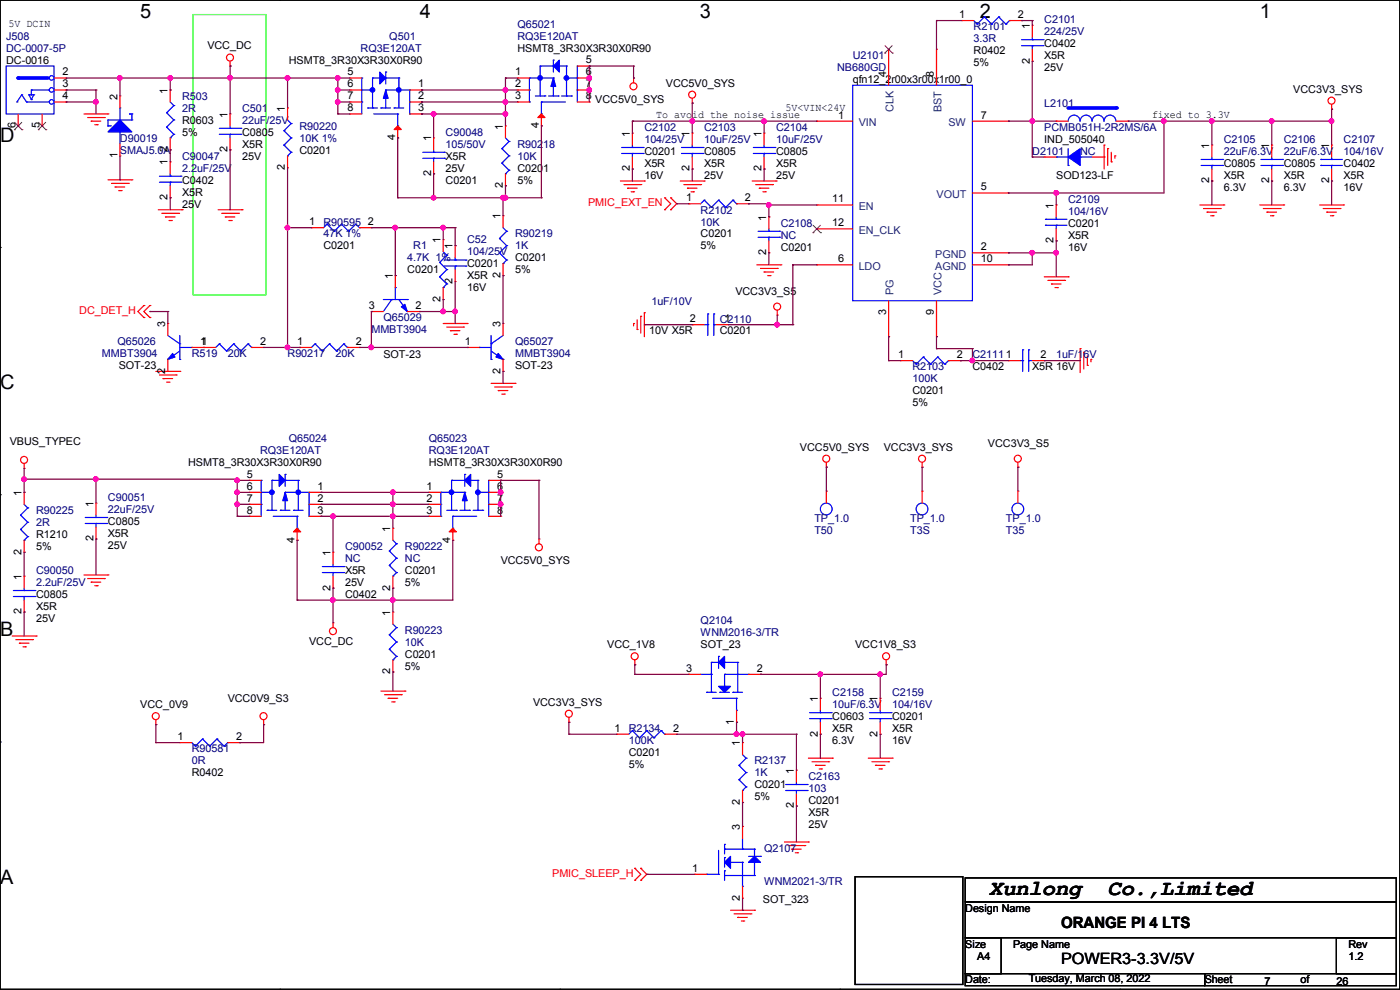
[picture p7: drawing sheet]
<svg xmlns="http://www.w3.org/2000/svg" width="297mm" height="210mm" viewBox="0 0 297 210" stroke-linecap="round" stroke-linejoin="round" font-family="sans-serif">
<defs><g id="words">
<g font-size="4.6">
<text x="209.8" y="189.8">Xunlong</text>
<text x="235" y="189.8">Co.,Limited</text>
</g>
<g font-size="4.2">
<text x="29.7" y="3.9">5</text>
<text x="89.1" y="3.9">4</text>
<text x="148.5" y="3.9">3</text>
<text x="207.9" y="3.9">2</text>
<text x="267.3" y="3.9">1</text>
<text x="0" y="30.1">D</text>
<text x="0" y="82.5">C</text>
<text x="0" y="135">B</text>
<text x="0" y="187.4">A</text>
<text x="297" y="187.4">A</text>
</g>
<g font-size="3.3">
<text x="225.1" y="196.9">ORANGE PI 4 LTS</text>
<text x="225.1" y="204.4">POWER3-3.3V/5V</text>
</g>
<g font-size="2.3">
<text x="1.8" y="5.7">5V DCIN</text>
<text x="203.5" y="3.8">1</text>
<text x="215.9" y="3.8">2</text>
<text x="44" y="10.5">VCC_DC</text>
<text x="109.8" y="11">HSMT8_3R30X3R30X0R90</text>
<text x="206.5" y="11.5">R0402</text>
<text x="218.4" y="6.1" transform="rotate(-90 218.4 6.1)">1</text>
<text x="221.5" y="10">C0402</text>
<text x="1.3" y="13.5">DC-0016</text>
<text x="13.3" y="16">2</text>
<text x="61.3" y="13.5">HSMT8_3R30X3R30X0R90</text>
<text x="73.7" y="16">5</text>
<text x="109.3" y="16">1</text>
<text x="124.2" y="13.5">5</text>
<text x="124.2" y="16">6</text>
<text x="180.9" y="17.6">qfn12_2</text>
<text x="188" y="16.3" transform="rotate(-90 188 16.3)">4</text>
<text x="189.1" y="17.6">r00x3r00x</text>
<text x="198.1" y="16.3" transform="rotate(-90 198.1 16.3)">8</text>
<text x="199.2" y="17.6">1r00_0</text>
<text x="206.5" y="14.1">5%</text>
<text x="218.4" y="13.5" transform="rotate(-90 218.4 13.5)">2</text>
<text x="221.5" y="12.5">X5R</text>
<text x="221.5" y="15.1">25V</text>
<text x="13.3" y="21.1">4</text>
<text x="13.3" y="18.5">3</text>
<text x="24.9" y="21.1" transform="rotate(-90 24.9 21.1)">2</text>
<text x="35.6" y="19.9" transform="rotate(-90 35.6 19.9)">1</text>
<text x="60.5" y="23.7" transform="rotate(-90 60.5 23.7)">1</text>
<text x="73.7" y="18.5">6</text>
<text x="73.7" y="21.1">7</text>
<text x="73.7" y="23.6">8</text>
<text x="88.7" y="18.5">1</text>
<text x="88.7" y="21.1">2</text>
<text x="88.7" y="23.6">3</text>
<text x="109.3" y="18.5">2</text>
<text x="109.3" y="21.1">3</text>
<text x="124.2" y="18.5">7</text>
<text x="124.2" y="21.1">8</text>
<text x="126.3" y="21.9">VCC5V0_SYS</text>
<text x="141.3" y="18.4">VCC5V0_SYS</text>
<text x="166.7" y="23.5">5V&lt;VIN&lt;24V</text>
<text x="274.4" y="19.6">VCC3V3_SYS</text>
<text x="3.3" y="27.2" transform="rotate(-90 3.3 27.2)">6</text>
<text x="8.4" y="27.2" transform="rotate(-90 8.4 27.2)">5</text>
<text x="38.7" y="26.2">R0</text>
<text x="38.7" y="28.8">5%</text>
<text x="41.6" y="26.2">603</text>
<text x="48.3" y="24.9" transform="rotate(-90 48.3 24.9)">1</text>
<text x="51.4" y="28.8">C080</text>
<text x="56.8" y="28.8">5</text>
<text x="83.8" y="29.8" transform="rotate(-90 83.8 29.8)">4</text>
<text x="106.7" y="27.5" transform="rotate(-90 106.7 27.5)">1</text>
<text x="114.3" y="27.2" transform="rotate(-90 114.3 27.2)">4</text>
<text x="133.6" y="29" transform="rotate(-90 133.6 29)">1</text>
<text x="139.2" y="25">To avo</text>
<text x="146.3" y="29" transform="rotate(-90 146.3 29)">1</text>
<text x="146.9" y="25">id the noise issue</text>
<text x="161.5" y="29" transform="rotate(-90 161.5 29)">1</text>
<text x="177.8" y="25.1">1</text>
<text x="208.1" y="25.1">7</text>
<text x="244.4" y="25">fixed to 3.3V</text>
<text x="24.9" y="33.6" transform="rotate(-90 24.9 33.6)">1</text>
<text x="35.6" y="35.1" transform="rotate(-90 35.6 35.1)">1</text>
<text x="35.6" y="32.3" transform="rotate(-90 35.6 32.3)">2</text>
<text x="48.3" y="32.3" transform="rotate(-90 48.3 32.3)">2</text>
<text x="51.4" y="31.3">X5R</text>
<text x="51.4" y="33.9">25V</text>
<text x="63.5" y="32.6">C0201</text>
<text x="91.4" y="30" transform="rotate(-90 91.4 30)">1</text>
<text x="94.5" y="33.9">X5R</text>
<text x="136.7" y="32.9">C0201</text>
<text x="136.7" y="35.4">X5R</text>
<text x="149.4" y="32.9">C0805</text>
<text x="149.4" y="35.4">X5R</text>
<text x="164.6" y="32.9">C0805</text>
<text x="164.6" y="35.4">X5R</text>
<text x="221.5" y="30.3">IND_505040</text>
<text x="256.5" y="31.5" transform="rotate(-90 256.5 31.5)">1</text>
<text x="259.6" y="35.4">C0805</text>
<text x="269.2" y="31.5" transform="rotate(-90 269.2 31.5)">1</text>
<text x="272.3" y="35.4">C0805</text>
<text x="281.9" y="31.5" transform="rotate(-90 281.9 31.5)">1</text>
<text x="285" y="35.4">C0402</text>
<text x="38.7" y="38.9">C0</text>
<text x="38.7" y="41.5">X5</text>
<text x="41.4" y="41.5">R</text>
<text x="41.6" y="38.9">402</text>
<text x="60.5" y="36.1" transform="rotate(-90 60.5 36.1)">2</text>
<text x="91.4" y="37.4" transform="rotate(-90 91.4 37.4)">2</text>
<text x="94.5" y="38.9">C0201</text>
<text x="94.5" y="36.4">25V</text>
<text x="106.7" y="39.9" transform="rotate(-90 106.7 39.9)">2</text>
<text x="109.8" y="36.4">C020</text>
<text x="109.8" y="38.9">5%</text>
<text x="115.2" y="36.4">1</text>
<text x="133.6" y="36.4" transform="rotate(-90 133.6 36.4)">2</text>
<text x="136.7" y="37.9">16V</text>
<text x="146.3" y="36.4" transform="rotate(-90 146.3 36.4)">2</text>
<text x="149.4" y="37.9">25V</text>
<text x="161.5" y="36.4" transform="rotate(-90 161.5 36.4)">2</text>
<text x="164.6" y="37.9">25V</text>
<text x="208.1" y="40.4">5</text>
<text x="224.1" y="37.9">SOD123-LF</text>
<text x="256.5" y="38.9" transform="rotate(-90 256.5 38.9)">2</text>
<text x="259.6" y="37.9">X5R</text>
<text x="259.6" y="40.5">6.3V</text>
<text x="269.2" y="38.9" transform="rotate(-90 269.2 38.9)">2</text>
<text x="272.3" y="37.9">X5R</text>
<text x="272.3" y="40.5">6.3V</text>
<text x="281.9" y="38.9" transform="rotate(-90 281.9 38.9)">2</text>
<text x="285" y="37.9">X5R</text>
<text x="285" y="40.5">16V</text>
<text x="35.6" y="42.5" transform="rotate(-90 35.6 42.5)">2</text>
<text x="38.7" y="44">25</text>
<text x="41.2" y="44">V</text>
<text x="65.6" y="47.8">1</text>
<text x="78" y="47.8">2</text>
<text x="106.2" y="46.5" transform="rotate(-90 106.2 46.5)">1</text>
<text x="145.6" y="42.7">1</text>
<text x="158" y="42.7">2</text>
<text x="162.6" y="46.8" transform="rotate(-90 162.6 46.8)">1</text>
<text x="176.6" y="42.9">11</text>
<text x="223.5" y="44.2" transform="rotate(-90 223.5 44.2)">1</text>
<text x="68.6" y="52.9">C0201</text>
<text x="93.5" y="51.6" transform="rotate(-90 93.5 51.6)">1</text>
<text x="96" y="52.9" transform="rotate(-90 96 52.9)">1</text>
<text x="148.6" y="50.4">C0201</text>
<text x="148.6" y="52.9">5%</text>
<text x="165.7" y="53.2">C0201</text>
<text x="176.6" y="48">12</text>
<text x="208.1" y="53.1">2</text>
<text x="223.5" y="51.6" transform="rotate(-90 223.5 51.6)">2</text>
<text x="226.6" y="48.1">C0201</text>
<text x="226.6" y="50.6">X5R</text>
<text x="226.6" y="53.2">16V</text>
<text x="83.3" y="59.2" transform="rotate(-90 83.3 59.2)">1</text>
<text x="86.4" y="58">C0201</text>
<text x="99.1" y="56.7">C0201</text>
<text x="99.1" y="59.3">X5R</text>
<text x="106.2" y="59" transform="rotate(-90 106.2 59)">2</text>
<text x="109.3" y="55.5">C0201</text>
<text x="109.3" y="58">5%</text>
<text x="162.6" y="54.1" transform="rotate(-90 162.6 54.1)">2</text>
<text x="177.8" y="55.6">6</text>
<text x="208.1" y="55.6">10</text>
<text x="78.3" y="65.5">3</text>
<text x="88.2" y="65.5">2</text>
<text x="93.5" y="64.1" transform="rotate(-90 93.5 64.1)">2</text>
<text x="96" y="60.2" transform="rotate(-90 96 60.2)">2</text>
<text x="99.1" y="61.8">16V</text>
<text x="156" y="62.6">VCC3V3_S5</text>
<text x="35.1" y="69.4" transform="rotate(-90 35.1 69.4)">3</text>
<text x="106.2" y="69.4" transform="rotate(-90 106.2 69.4)">3</text>
<text x="137.7" y="71">10V X5R</text>
<text x="146.3" y="68.3">2</text>
<text x="152.7" y="71">C0201</text>
<text x="188" y="66.8" transform="rotate(-90 188 66.8)">3</text>
<text x="198.1" y="66.8" transform="rotate(-90 198.1 66.8)">9</text>
<text x="42.5" y="73.2">11</text>
<text x="55.2" y="73.2">2</text>
<text x="63" y="73.2">1</text>
<text x="75.5" y="73.2">2</text>
<text x="81.3" y="76">SOT-23</text>
<text x="98.6" y="73.2">1</text>
<text x="190.5" y="75.9">1</text>
<text x="203" y="75.9">2</text>
<text x="220.8" y="75.9">2</text>
<text x="25.2" y="78.3">SOT-23</text>
<text x="35.1" y="79.3" transform="rotate(-90 35.1 79.3)">2</text>
<text x="106.2" y="79.3" transform="rotate(-90 106.2 79.3)">2</text>
<text x="109.3" y="78.3">SOT-23</text>
<text x="193.6" y="83.7">C0201</text>
<text x="206.3" y="78.6">C0402</text>
<text x="219" y="78.6">X5R 16V</text>
<text x="193.6" y="86.2">5%</text>
<text x="2.1" y="94.3">VBUS_TYPEC</text>
<text x="169.7" y="95.6">VCC5V0_SYS</text>
<text x="187.5" y="95.6">VCC3V3_SYS</text>
<text x="209.6" y="94.8">VCC3V3_S5</text>
<text x="39.9" y="98.9">HSMT8_3R30X3R30X0R90</text>
<text x="52.4" y="101.3">5</text>
<text x="91" y="98.9">HSMT8_3R30X3R30X0R90</text>
<text x="105.5" y="101.3">5</text>
<text x="4.6" y="105.2" transform="rotate(-90 4.6 105.2)">1</text>
<text x="19.8" y="107.5" transform="rotate(-90 19.8 107.5)">1</text>
<text x="52.4" y="103.9">6</text>
<text x="52.4" y="106.4">7</text>
<text x="67.4" y="103.9">1</text>
<text x="67.4" y="106.4">2</text>
<text x="90.5" y="103.9">1</text>
<text x="90.5" y="106.4">2</text>
<text x="105.5" y="103.9">6</text>
<text x="105.5" y="106.4">7</text>
<text x="22.9" y="111.3">C0805</text>
<text x="22.9" y="113.9">X5R</text>
<text x="52.4" y="109">8</text>
<text x="67.4" y="109">3</text>
<text x="82.8" y="112.8" transform="rotate(-90 82.8 112.8)">1</text>
<text x="90.5" y="109">3</text>
<text x="105.5" y="109">8</text>
<text x="4.6" y="117.6" transform="rotate(-90 4.6 117.6)">2</text>
<text x="7.7" y="114.1">R1210</text>
<text x="7.7" y="116.7">5%</text>
<text x="19.8" y="114.9" transform="rotate(-90 19.8 114.9)">2</text>
<text x="22.9" y="116.4">25V</text>
<text x="62.5" y="115.1" transform="rotate(-90 62.5 115.1)">4</text>
<text x="70.1" y="117.9" transform="rotate(-90 70.1 117.9)">1</text>
<text x="95.5" y="115.1" transform="rotate(-90 95.5 115.1)">4</text>
<text x="106.2" y="119.7">VCC5V0_SYS</text>
<text x="4.6" y="123" transform="rotate(-90 4.6 123)">1</text>
<text x="70.1" y="125.3" transform="rotate(-90 70.1 125.3)">2</text>
<text x="73.2" y="121.8">X5R</text>
<text x="73.2" y="124.3">25V</text>
<text x="82.8" y="125.3" transform="rotate(-90 82.8 125.3)">2</text>
<text x="85.9" y="121.8">C0201</text>
<text x="85.9" y="124.3">5%</text>
<text x="4.6" y="130.3" transform="rotate(-90 4.6 130.3)">2</text>
<text x="7.7" y="126.8">C0805</text>
<text x="7.7" y="129.4">X5R</text>
<text x="7.7" y="131.9">25V</text>
<text x="73.2" y="126.8">C0402</text>
<text x="82.8" y="130.6" transform="rotate(-90 82.8 130.6)">1</text>
<text x="65.6" y="136.7">VCC_DC</text>
<text x="128.8" y="137.5">VCC_1V8</text>
<text x="148.6" y="137.5">SOT_23</text>
<text x="181.4" y="137.5">VCC1V8_S3</text>
<text x="82.8" y="143" transform="rotate(-90 82.8 143)">2</text>
<text x="85.9" y="139.5">C0201</text>
<text x="85.9" y="142.1">5%</text>
<text x="145.6" y="142.5">3</text>
<text x="160.6" y="142.5">2</text>
<text x="48.3" y="148.9">VCC0V9_S3</text>
<text x="113.1" y="149.7">VCC3V3_SYS</text>
<text x="173.5" y="148.9" transform="rotate(-90 173.5 148.9)">1</text>
<text x="186.2" y="148.9" transform="rotate(-90 186.2 148.9)">1</text>
<text x="29.8" y="150.2">VCC_0V9</text>
<text x="130.3" y="155.2">1</text>
<text x="142.8" y="155.2">2</text>
<text x="155.7" y="153.7" transform="rotate(-90 155.7 153.7)">1</text>
<text x="176.6" y="152.7">C0603</text>
<text x="176.6" y="155.3">X5R</text>
<text x="189.3" y="152.7">C0201</text>
<text x="189.3" y="155.3">X5R</text>
<text x="37.6" y="157">1</text>
<text x="50.1" y="157">2</text>
<text x="133.4" y="160.4">C0201</text>
<text x="157" y="158.3" transform="rotate(-90 157 158.3)">1</text>
<text x="173.5" y="156.3" transform="rotate(-90 173.5 156.3)">2</text>
<text x="176.6" y="157.8">6.3V</text>
<text x="186.2" y="156.3" transform="rotate(-90 186.2 156.3)">2</text>
<text x="189.3" y="157.8">16V</text>
<text x="40.7" y="164.7">R0402</text>
<text x="133.4" y="162.9">5%</text>
<text x="160.1" y="167.2">C0201</text>
<text x="168.4" y="164.1" transform="rotate(-90 168.4 164.1)">1</text>
<text x="157" y="170.7" transform="rotate(-90 157 170.7)">2</text>
<text x="160.1" y="169.8">5%</text>
<text x="168.4" y="171.5" transform="rotate(-90 168.4 171.5)">2</text>
<text x="171.5" y="170.5">C0201</text>
<text x="171.5" y="173.1">X5R</text>
<text x="157" y="176.1" transform="rotate(-90 157 176.1)">3</text>
<text x="171.5" y="175.6">25V</text>
<text x="146.9" y="184.9">1</text>
<text x="157" y="191.1" transform="rotate(-90 157 191.1)">2</text>
<text x="161.8" y="191.6">SOT_323</text>
<text x="204.8" y="193.4">Design Name</text>
<text x="204.8" y="201">Size</text>
<text x="207.3" y="203.5">A4</text>
<text x="214.9" y="201">Page Name</text>
<text x="286" y="201">Rev</text>
<text x="286" y="203.5">1.2</text>
<text x="204.8" y="208.6">Date:</text>
<text x="218.2" y="208.4">Tuesday, March 08, 2022</text>
<text x="255.6" y="208.6">Sheet</text>
<text x="268.3" y="208.9">7</text>
<text x="275.9" y="208.6">of</text>
<text x="283.5" y="208.9">26</text>
</g>
<g font-size="2.3" fill="#000080">
<text x="109.8" y="5.9">Q65021</text>
<text x="221.5" y="4.9">C2101</text>
<text x="1.3" y="11">DC-0007-5P</text>
<text x="1.3" y="8.5">J508</text>
<text x="76.5" y="11">RQ3E120AT</text>
<text x="82.6" y="8.5">Q501</text>
<text x="109.8" y="8.5">RQ3E120AT</text>
<text x="206.5" y="6.4">R2101</text>
<text x="206.5" y="9">3.3R</text>
<text x="221.5" y="7.5">224/25V</text>
<text x="177.6" y="15.1">NB680GD</text>
<text x="180.9" y="12.5">U2101</text>
<text x="38.7" y="21.2">R5</text>
<text x="38.7" y="23.7">2R</text>
<text x="41.6" y="21.2">03</text>
<text x="51.4" y="23.7">C501</text>
<text x="221.5" y="22.7">L2101</text>
<text x="51.4" y="26.2">22uF</text>
<text x="56.5" y="26.2">/25V</text>
<text x="63.5" y="27.5">R90220</text>
<text x="94.5" y="28.8">C90048</text>
<text x="136.7" y="27.8">C2102</text>
<text x="149.4" y="27.8">C2103</text>
<text x="164.6" y="27.8">C2104</text>
<text x="221.5" y="27.8">PCMB051H-2R2MS/6A</text>
<text x="25.4" y="30.1">D90019</text>
<text x="25.4" y="32.6">SMAJ5.0A</text>
<text x="38.7" y="33.9">C9</text>
<text x="41.6" y="33.9">0047</text>
<text x="63.5" y="30.1">10K 1%</text>
<text x="94.5" y="31.3">105/50V</text>
<text x="109.8" y="31.3">R902</text>
<text x="109.8" y="33.9">10K</text>
<text x="115.2" y="31.3">18</text>
<text x="136.7" y="30.3">104/25V</text>
<text x="149.4" y="30.3">10uF/25V</text>
<text x="164.6" y="30.3">10uF/25V</text>
<text x="219" y="32.9">D2101</text>
<text x="229.2" y="32.9">NC</text>
<text x="259.6" y="30.3">C2105</text>
<text x="259.6" y="32.9">22uF/6.3V</text>
<text x="272.3" y="30.3">C2106</text>
<text x="272.3" y="32.9">22uF/6.3V</text>
<text x="285" y="30.3">C2107</text>
<text x="285" y="32.9">104/16V</text>
<text x="38.7" y="36.4">2.2uF/25V</text>
<text x="68.6" y="47.8">R90595</text>
<text x="148.6" y="45.3">R2102</text>
<text x="148.6" y="47.8">10K</text>
<text x="226.6" y="43">C2109</text>
<text x="226.6" y="45.6">104/16V</text>
<text x="68.6" y="50.4">47K 1%</text>
<text x="87.7" y="52.9">R1</text>
<text x="99.1" y="51.6">C52</text>
<text x="109.3" y="50.4">R90219</text>
<text x="109.3" y="52.9">1K</text>
<text x="165.7" y="48.1">C2108</text>
<text x="165.7" y="50.6">NC</text>
<text x="86.4" y="55.5">4.7K 1%</text>
<text x="99.1" y="54.2">104/25V</text>
<text x="138.2" y="64.6">1uF/10V</text>
<text x="78.8" y="70.7">MMBT3904</text>
<text x="81.3" y="68.2">Q65029</text>
<text x="152.7" y="68.4">C12110</text>
<text x="21.6" y="75.8">MMBT3904</text>
<text x="24.9" y="73.2">Q65026</text>
<text x="40.7" y="75.8">R519</text>
<text x="48.3" y="75.8">20K</text>
<text x="61" y="75.8">R90217</text>
<text x="71.2" y="75.8">20K</text>
<text x="109.3" y="73.2">Q65027</text>
<text x="109.3" y="75.8">MMBT3904</text>
<text x="206.3" y="76">C21111</text>
<text x="224.1" y="76">1uF/16</text>
<text x="231.1" y="76">V</text>
<text x="193.6" y="78.6">R2103</text>
<text x="193.6" y="81.1">100K</text>
<text x="61.3" y="93.8">Q65024</text>
<text x="91" y="93.8">Q65023</text>
<text x="55.2" y="96.4">RQ3E120AT</text>
<text x="91" y="96.4">RQ3E120AT</text>
<text x="22.9" y="106.3">C90051</text>
<text x="7.7" y="109.1">R90225</text>
<text x="7.7" y="111.6">2R</text>
<text x="22.9" y="108.8">22uF/25V</text>
<text x="172.8" y="113.4">T50</text>
<text x="172.8" y="110.8">TP_1.0</text>
<text x="193.1" y="113.4">T3S</text>
<text x="193.1" y="110.8">TP_1.0</text>
<text x="213.4" y="113.4">T35</text>
<text x="213.4" y="110.8">TP_1.0</text>
<text x="73.2" y="116.7">C90052</text>
<text x="73.2" y="119.2">NC</text>
<text x="85.9" y="116.7">R90222</text>
<text x="85.9" y="119.2">NC</text>
<text x="7.7" y="121.8">C90050</text>
<text x="7.7" y="124.3">2.2uF/25V</text>
<text x="85.9" y="134.5">R90223</text>
<text x="85.9" y="137">10K</text>
<text x="148.6" y="132.4">Q2104</text>
<text x="148.6" y="135">WNM2016-3/TR</text>
<text x="176.6" y="147.7">C2158</text>
<text x="189.3" y="147.7">C2159</text>
<text x="133.4" y="155.3">R2134</text>
<text x="176.6" y="150.2">10uF/6.3V</text>
<text x="189.3" y="150.2">104/16V</text>
<text x="40.7" y="159.6">R90581</text>
<text x="133.4" y="157.8">100K</text>
<text x="40.7" y="162.1">0R</text>
<text x="160.1" y="162.1">R2137</text>
<text x="160.1" y="164.7">1K</text>
<text x="171.5" y="165.4">C2163</text>
<text x="171.5" y="168">103</text>
<text x="162.1" y="180.7">Q2107</text>
<text x="162.1" y="187.8">WNM2021-3/TR</text>
</g>
<g font-size="2.3" fill="#004080">
<text x="189.6" y="23.8" transform="rotate(-90 189.6 23.8)">CLK</text>
<text x="199.7" y="23.8" transform="rotate(-90 199.7 23.8)">BST</text>
<text x="182.2" y="26.8">VIN</text>
<text x="201.2" y="26.8">SW</text>
<text x="198.7" y="42">VOUT</text>
<text x="182.2" y="44.5">EN</text>
<text x="182.2" y="49.6">EN_CLK</text>
<text x="182.2" y="57.2">LDO</text>
<text x="198.4" y="57.2">AGND</text>
<text x="198.4" y="54.7">PGND</text>
<text x="189.6" y="62.5" transform="rotate(-90 189.6 62.5)">PG</text>
<text x="199.7" y="62.5" transform="rotate(-90 199.7 62.5)">VCC</text>
</g>
<g font-size="2.3" fill="#f00">
<text x="124.8" y="43.8">PMIC_EXT_EN</text>
<text x="16.8" y="66.6">DC_DET_H</text>
<text x="117.1" y="186">PMIC_SLEEP_H</text>
</g>
</g></defs>
<g fill="none" stroke="#000" stroke-width=".25">
<path d="M0 0h297v209.8h-297zM59.4 0h.1M118.8 0h.1M178.2 0h.1M237.6 0h.1M0 52.5h.1M297 52.5h.1M0 104.9h.1M297 104.9h.1M0 157.4h.1M297 157.4h.1M181.4 186h22.9v22.8h-22.9z"/>
<path d="M204.8 186.2h91.4v5.1h-91.4zM204.8 191.3h91.4v7.6h-91.4zM204.8 198.9h7.6v7.6h-7.6zM283.5 198.9h12.7v7.6h-12.7zM59.4 209.8h.1M118.8 209.8h.1M178.2 209.8h.1M204.8 206.5h50.8v2.6h-50.8zM237.6 209.8h.1M255.6 206.5h40.6v2.6h-40.6z"/>
</g>
<path d="M0 104.9h.1" fill="none" stroke="#000" stroke-width=".21"/>
<path d="M40.9 3.1h15.5v59.4h-15.5z" fill="none" stroke="#0f0" stroke-width=".25"/>
<g fill="none" stroke="#f00" stroke-width=".25">
<path d="M48.8 14h.1M48.8 13v1M134.4 16.6h.1M134.4 16.6v1M17.8 24.2h5.1M18.6 24.9h3.5M19.3 25.7h.1M19.3 25.7h2.1M20.1 26.5h.5M20.6 26.5h.1M22.1 24.9h.1M22.9 24.2h.1"/>
<path d="M22.9 38.1h5.1M23.7 38.9h3.5M24.4 39.7h.1M24.4 39.7h2.1M27.2 38.9h.1M28 38.1h.1M131.6 38.4h5.1M132.4 39.2h3.5M133.1 39.9h.1M133.1 39.9h2.1M135.9 39.2h.1M136.7 38.4h.1"/>
<path d="M144.3 38.4h5.1M145.1 39.2h3.5M145.8 39.9h.1M145.8 39.9h2.1M146.9 21.9h.1M146.9 20.9v1M148.6 39.2h.1M149.4 38.4h.1M159.6 38.4h5M160.3 39.2h3.6M161.1 39.9h.1M161.1 39.9h2"/>
<path d="M163.9 39.2h.1M164.6 38.4h.1M234.2 30.8h.1M234.2 30.8v5.1M235 31.5h.1M235 31.5v3.6M235.8 34.3h.1M235.8 32.3v2M236.5 33.1h.1M236.5 33.1v.5M282.5 23.2h.1M282.5 22.1v1.1"/>
<path d="M25.2 40.4h.5M25.7 40.4h.1M33.6 44.5h5.1M34.3 45.3h3.6M35.1 46h.1M35.1 46h2M35.9 46.8h.5M36.4 46.8h.1M37.9 45.3h.1M38.7 44.5h.1M46.3 44.5h5.1M47 45.3h3.6"/>
<path d="M47.8 46h.1M47.8 46h2M48.6 46.8h.5M49.1 46.8h.1M50.6 45.3h.1M51.4 44.5h.1M133.9 40.7h.5M134.4 40.7h.1M141 42h.1M141 44.5h.1M141 42l1.3 1.2-1.3 1.3M142.3 44.5h.1"/>
<path d="M142.3 42h.1M142.3 42l1.3 1.2-1.3 1.3M146.1 43.2h.1M146.1 43.2h2.5M146.6 40.7h.5M147.1 40.7h.1M156.3 43.2h2.5M158.8 43.2h.1M160.6 56.2h5.1M161.3 56.9h3.6M161.8 40.7h.5M162.1 57.7h.1"/>
<path d="M162.1 57.7h2M162.3 40.7h.1M162.9 58.5h.5M163.4 58.5h.1M164.9 56.9h.1M165.7 56.2h.1M221.5 58.7h5.1M222.3 59.5h3.5M225.8 59.5h.1M226.6 58.7h.1M254.6 43.5h5M255.3 44.2h3.6"/>
<path d="M256.1 45h.1M256.1 45h2M256.8 45.8h.5M257.3 45.8h.1M258.9 44.2h.1M259.6 43.5h.1M267.3 43.5h5M268 44.2h3.6M268.8 45h.1M268.8 45h2M269.5 45.8h.5M270 45.8h.1"/>
<path d="M271.6 44.2h.1M272.3 43.5h.1M280 43.5h5M280.7 44.2h3.6M281.5 45h.1M281.5 45h2M282.2 45.8h.5M282.7 45.8h.1M284.3 44.2h.1M285 43.5h.1M30.5 64.8h.1M30.5 67.4h.1"/>
<path d="M30.5 64.8l-1.2 1.3 1.2 1.3M31.8 64.8h.1M31.8 67.4h.1M31.8 64.8l-1.3 1.3 1.3 1.3M33.1 78.8h5M33.8 79.5h3.6M37.4 79.5h.1M38.1 78.8h.1M43.2 73.7h.1M43.2 73.7h2.6M53.4 73.7h2.5M55.9 73.7h.1"/>
<path d="M94 68.6h5.1M94.8 69.4h3.5M95.5 70.1h.1M95.5 70.1h2.1M96.3 70.9h.5M96.8 70.9h.1M98.3 69.4h.1M99.1 68.6h.1M134.4 68.6h.1M134.4 68.6v.5M135.2 69.9h.1M135.2 67.9v2"/>
<path d="M135.9 67.1h.1M135.9 67.1v3.6M136.7 66.3h.1M136.7 66.3v5.1M164.9 66.8h.1M164.9 65.8v1M223.1 60.2h.1M223.1 60.2h2M223.8 61h.5M224.3 61h.1M229.2 74h.1M229.2 74v5"/>
<path d="M229.9 74.7h.1M229.9 74.7v3.6M230.7 77.5h.1M230.7 75.5v2M231.4 76.2h.1M231.4 76.2v.6M5.1 99.4h.1M5.1 98.3v1.1M34.6 80.3h.1M34.6 80.3h2M35.3 81.1h.6M35.9 81.1h.1"/>
<path d="M104.2 81.3h5.1M104.9 82.1h3.6M105.7 82.8h.1M105.7 82.8h2M106.5 83.6h.5M107 83.6h.1M108.5 82.1h.1M109.3 81.3h.1M175.3 99.1h.1M175.3 98.1v1M195.6 99.1h.1M195.6 98.1v1"/>
<path d="M215.9 99.1h.1M215.9 98.1v1M114.3 114.3h.1M114.3 114.3v1.1M2.6 134.9h5.1M3.3 135.7h3.6M4.1 136.4h.1M4.1 136.4h2M4.9 137.2h.5M5.4 137.2h.1M6.9 135.7h.1M7.7 134.9h.1"/>
<path d="M17.8 122h5.1M18.6 122.7h3.5M19.3 123.5h.1M19.3 123.5h2.1M20.1 124.2h.5M20.6 124.2h.1M22.1 122.7h.1M22.9 122h.1M70.7 132.1h.1M70.7 132.1v1M83.4 129.8h.1M83.4 129.8v2.6"/>
<path d="M83.4 140v2.5M134.7 140v1M188 140v1M33.1 153.7h.1M33.1 152.7v1M55.9 153.7h.1M55.9 152.7v1M80.8 146.6h5.1M81.6 147.4h3.5M82.3 148.1h.1M82.3 148.1h2.1M83.1 148.9h.5"/>
<path d="M83.4 142.5h.1M83.6 148.9h.1M85.1 147.4h.1M85.9 146.6h.1M120.7 153.2h.1M120.7 152.2v1M134.7 141h.1M188 141h.1M166.4 178.6h5.1M167.2 179.4h3.5M170.7 179.4h.1M171.5 178.6h.1"/>
<path d="M171.5 160.8h5.1M172.3 161.6h3.5M173 162.3h.1M173 162.3h2M173.8 163.1h.5M174.3 163.1h.1M175.8 161.6h.1M176.6 160.8h.1M184.2 160.8h5.1M185 161.6h3.5M185.7 162.3h.1M185.7 162.3h2"/>
<path d="M186.5 163.1h.5M187 163.1h.1M188.5 161.6h.1M189.3 160.8h.1M134.7 184.2h.1M134.7 186.7h.1M134.7 184.2l1.2 1.3-1.2 1.2M135.9 186.7h.1M135.9 184.2h.1M135.9 184.2l1.3 1.3-1.3 1.2M155 193.1h5.1M155.7 193.8h3.6"/>
<path d="M156.5 194.6h.1M156.5 194.6h2M157.3 195.4h.5M157.8 195.4h.1M159.3 193.8h.1M160.1 193.1h.1M167.9 180.1h.1M167.9 180.1h2.1M168.7 180.9h.5M169.2 180.9h.1"/>
<circle cx="48.8" cy="12.2" r=".74"/>
<circle cx="134.4" cy="18.3" r=".74"/>
<circle cx="146.8" cy="20.1" r=".74"/>
<circle cx="282.5" cy="21.4" r=".74"/>
<circle cx="164.9" cy="65" r=".74"/>
<circle cx="5.1" cy="97.6" r=".74"/>
<circle cx="175.3" cy="97.3" r=".74"/>
<circle cx="195.6" cy="97.3" r=".74"/>
<circle cx="215.9" cy="97.3" r=".74"/>
<circle cx="114.3" cy="116.1" r=".74"/>
<circle cx="70.6" cy="133.9" r=".74"/>
<circle cx="134.6" cy="139.2" r=".74"/>
<circle cx="188" cy="139.2" r=".74"/>
<circle cx="33" cy="151.9" r=".74"/>
<circle cx="55.9" cy="151.9" r=".74"/>
<circle cx="120.7" cy="151.4" r=".74"/>
</g>
<g fill="none" stroke="#00f" stroke-width=".25">
<path d="M149.4 42.5h.1M149.4 42.5l-.8 .7M149.4 42.5l1.5 1.5M150.9 44h.1M152.4 42.5h.1M152.4 42.5l-1.5 1.5M152.4 42.5l1.6 1.5M154 44h.1M155.5 42.5h.1M155.5 42.5l-1.5 1.5M155.5 42.5l.8 .7M156.3 43.2h.1"/>
<path d="M46.5 72.9h.1M46.5 72.9l-.7 .8M46.5 72.9l1.5 1.6M48 74.5h.1M49.6 72.9h.1M49.6 72.9l-1.6 1.6M49.6 72.9l1.5 1.6M51.1 74.5h.1M52.6 72.9h.1M52.6 72.9l-1.5 1.6M52.6 72.9l.8 .8M53.4 73.7h.1"/>
<path d="M82.6 134.7h.1M82.6 137.7h.1M82.6 134.7l1.5 1.5M82.6 137.7l1.5 1.5M83.4 140h.1M83.4 132.4l.7 .7M84.1 133.1h.1M84.1 136.2h.1M84.1 139.2h.1M84.1 133.1l-1.5 1.6M84.1 136.2l-1.5 1.5M84.1 139.2l-.7 .8"/>
</g>
<path d="M153.7 182.9l1.3-1.2v2.5z" fill="#00f"/>
<path d="M153.7 182.9l1.3-1.2v2.5z" fill="none" stroke="#00f" stroke-width=".25"/>
<path d="M160.1 181.7l1.2 1.2h-2.5z" fill="#00f"/>
<g fill="none" stroke="#00f" stroke-width=".25">
<path d="M33.8 38.7h4.6M33.8 37.4h4.6M36.1 37.4h.1M36.1 38.7h.1M36.1 36.9v.5M36.1 38.7v.7M38.4 38.7h.1M38.4 37.4h.1M106.5 31.5h.1M106.5 34.6h.1M106.5 31.5l1.5 1.6M106.5 34.6l1.5 1.5"/>
<path d="M107.2 36.9h.1M107.2 29.3l.8 .7M108 30h.1M108 33.1h.1M108 36.1h.1M108 30l-1.5 1.5M108 33.1l-1.5 1.5M108 36.1l-.8 .8M193.6 76.5l.8 .8M194.4 77.3h.1M195.9 75.7h.1M195.9 75.7l-1.5 1.6"/>
<path d="M195.9 75.7l1.5 1.6M197.4 77.3h.1M198.9 75.7h.1M198.9 75.7l-1.5 1.6M198.9 75.7l1.5 1.6M200.4 77.3h.1M201.2 76.5h.1M201.2 76.5l-.8 .8M153.7 179.1h.1M153.7 179.1v2M157.5 177.8v2.3M149.9 185.5h.1"/>
<path d="M149.9 185.5h2.5M152.4 185.5h.1M152.4 180.4v5.1M153.7 184.7h.1M153.7 181.9h.1M153.7 180.1h.1M153.7 181.9v2M153.7 184.7v2M153.7 185.7h6.4M153.7 180.1h6.4M155 182.9h2.5M157.5 180.1h.1"/>
<path d="M157.5 182.9h.1M157.5 188h.1M157.5 182.9v5.1M158.8 181.7h2.5M160.1 181.7l1.2 1.2h-2.5zM160.1 185.7h.1M160.1 182.9h.1M160.1 180.1h.1M160.1 180.1v1.6M160.1 182.9v2.8M161.3 181.7h.1"/>
</g>
<g fill="none" stroke="#f00" stroke-width=".25">
<path d="M36.1 34.3h.1M36.1 34.3v2.6M36.1 39.4v2.6M107.2 26.7h.1M107.2 39.4h.1M107.2 26.7v2.6M107.2 36.9v2.5M36.1 42h.1M191.1 76.5h.1M191.1 76.5h2.5M201.2 76.5h2.6M203.8 76.5h.1"/>
<path d="M157.5 175.3h.1M157.5 175.3v2.5M147.4 185.5h.1M147.4 185.5h2.5M157.5 190.5h.1M157.5 188v2.5"/>
</g>
<path d="M80.6 15.3l1.2 1.3-1.2 1.2z" fill="#00f"/>
<g fill="none" stroke="#00f" stroke-width=".25">
<path d="M76.8 19.1h2.2M79 16.6h.1M79 19.1h.1M79 16.6h1.6M79 16.6v6.3M80.6 15.3l1.2 1.3-1.2 1.2zM81.8 16.6h.1M81.8 19.1h.1M81.8 16.6h2.8M81.8 19.1h5.1M81.8 19.1v3.8M84.6 16.6h.1"/>
<path d="M84.6 16.6v6.3M86.9 19.1h.1M78 22.9h.1M78 22.9h2.1M79 22.9h.1M79.3 24.2h5.1M80.8 22.9h.1M80.8 22.9h2M83.6 22.9h.1M83.6 22.9h2M84.4 24.2h.1M84.4 26.7h.1"/>
<path d="M84.4 24.2v2.5"/>
</g>
<circle cx="79" cy="19.1" r=".49" fill="#00f"/>
<circle cx="79" cy="19.1" r=".49" fill="none" stroke="#00f" stroke-width=".25"/>
<circle cx="84.6" cy="19.1" r=".49" fill="#00f"/>
<g fill="none" stroke="#00f" stroke-width=".25">
<path d="M76.8 19.1h.1M76.8 16.6h.1M76.8 16.6v7.6M86.9 19.1v5.1M76.8 21.6h.1M86.9 21.6h.1M86.9 24.2h.1"/>
<circle cx="84.6" cy="19.1" r=".49"/>
</g>
<path d="M81.8 19.1l.5 1.8h-1z" fill="#00f"/>
<path d="M81.8 19.1l.5 1.8h-1zM81.8 15.3h.1M81.8 15.3v2.5" fill="none" stroke="#00f" stroke-width=".25"/>
<path d="M74.2 16.6h.1M74.2 16.6h2.6" fill="none" stroke="#f00" stroke-width=".25"/>
<path d="M84.4 26.7l.7 .8h-1.5z" fill="#f00"/>
<g fill="none" stroke="#f00" stroke-width=".25">
<path d="M74.2 19.1h.1M74.2 19.1h2.6M86.9 19.1h2.6M89.5 19.1h.1M48.8 24.2h.1M48.8 31.8h.1M48.8 24.2v2.5M48.8 29.3v2.5M74.2 21.6h.1M74.2 24.2h.1M74.2 21.6h2.6M74.2 24.2h2.6"/>
<path d="M84.4 26.7l.7 .8h-1.5zM84.4 29.3h.1M84.4 26.7v2.6M86.9 21.6h2.6M86.9 24.2h2.6M89.5 21.6h.1M89.5 24.2h.1M106.7 45.8h.1M106.7 58.5h.1M106.7 45.8v2.5M106.7 55.9v2.6M20.4 106.7h.1"/>
<path d="M20.4 114.3h.1M20.4 106.7v2.6M20.4 111.8v2.5"/>
</g>
<g fill="none" stroke="#00f" stroke-width=".25">
<path d="M46.5 28.5h4.6M46.5 27.2h4.6M48.8 27.2h.1M48.8 28.5h.1M48.8 26.7v.5M48.8 28.5v.8M51.1 28.5h.1M51.1 27.2h.1M106 50.6h.1M106 53.6h.1M106 50.6l1.5 1.5M106 53.6l1.5 1.6"/>
<path d="M106.7 55.9h.1M106.7 48.3l.8 .8M107.5 49.1h.1M107.5 52.1h.1M107.5 55.2h.1M107.5 49.1l-1.5 1.5M107.5 52.1l-1.5 1.5M107.5 55.2l-.8 .7M18.1 111h4.5M18.1 109.8h4.5M20.4 109.8h.1M20.4 111h.1"/>
<path d="M20.4 109.3v.5M20.4 111v.8M22.6 111h.1M22.6 109.8h.1"/>
</g>
<path d="M118.7 12.7v2.6l-1.3-1.3z" fill="#00f"/>
<g fill="none" stroke="#00f" stroke-width=".25">
<path d="M112.3 16.6h.1M112.3 16.6h5.1M114.6 14h.1M114.6 14v6.4M114.6 14h2.8M117.4 14h.1M117.4 16.6h.1M117.4 16.6v3.8M118.7 12.7v2.6l-1.3-1.3zM118.7 14h1.5M120.2 14h.1M120.2 16.6h.1"/>
<path d="M120.2 14v6.4M120.2 16.6h2.3M113.6 20.4h2M114.9 21.6h.1M114.9 24.2h.1M114.9 21.6h5M114.9 21.6v2.6M115.6 20.4h.1M116.4 20.4h2M118.4 20.4h.1M119.2 20.4h2M120.2 20.4h.1"/>
<path d="M121.2 20.4h.1"/>
</g>
<circle cx="120.2" cy="16.5" r=".49" fill="#00f"/>
<circle cx="120.2" cy="16.5" r=".49" fill="none" stroke="#00f" stroke-width=".25"/>
<circle cx="114.6" cy="16.5" r=".49" fill="#00f"/>
<g fill="none" stroke="#00f" stroke-width=".25">
<path d="M112.3 19.1h.1M112.3 16.6v5M122.5 19.1h.1M122.5 16.6h.1M122.5 14h.1M122.5 14v7.6M112.3 21.6h.1"/>
<circle cx="114.6" cy="16.5" r=".49"/>
</g>
<path d="M117.4 16.6l.5 1.7h-1z" fill="#00f"/>
<path d="M117.4 16.6l.5 1.7h-1zM117.4 12.7h.1M117.4 12.7v2.6" fill="none" stroke="#00f" stroke-width=".25"/>
<path d="M122.5 14h2.5M125 14h.1" fill="none" stroke="#f00" stroke-width=".25"/>
<path d="M114.1 24.9l.8-.7 .7 .7z" fill="#f00"/>
<g fill="none" stroke="#f00" stroke-width=".25">
<path d="M109.8 16.6h.1M109.8 19.1h.1M109.8 16.6h2.5M109.8 19.1h2.5M122.5 16.6h2.5M122.5 19.1h2.5M125 16.6h.1M125 19.1h.1M188.5 10.5h.1M188.5 10.5v7.6M198.7 10.5h.1M198.7 10.5v7.6"/>
<path d="M109.8 21.6h.1M109.8 21.6h2.5M114.1 24.9l.8-.7 .7 .7zM114.9 26.7h.1M114.9 24.2v2.5M122.5 21.6h2.5M125 21.6h.1M134.2 28.2h.1M134.2 35.9h.1M134.2 28.2v2.6M134.2 33.3v2.6M146.9 28.2h.1"/>
<path d="M146.9 35.9h.1M146.9 28.2v2.6M146.9 33.3v2.6M162.1 28.2h.1M162.1 35.9h.1M162.1 28.2v2.6M162.1 33.3v2.6M173.3 25.7h.1M173.3 25.7h7.6M206.3 25.7h7.6M213.9 25.7h.1M257.1 30.8h.1"/>
<path d="M257.1 38.4h.1M257.1 30.8v2.5M257.1 35.9v2.5M96.6 52.1h.1M96.6 59.7h.1M96.6 52.1v2.6M96.6 57.2v2.5M173.3 43.5h.1M173.3 48.6h.1M173.3 56.2h.1M173.3 43.5h7.6M173.3 56.2h7.6"/>
<path d="M173.3 48.6h7.6M206.3 40.9h7.6M206.3 56.2h7.6M206.3 53.6h7.6M213.9 40.9h.1M213.9 56.2h.1M213.9 53.6h.1M146.9 68.9h.1M146.9 68.9h2.5M151.9 68.9h2.6M154.5 68.9h.1M188.5 71.4h.1"/>
<path d="M188.5 63.8v7.6M198.7 71.4h.1M198.7 63.8v7.6M70.7 117.1h.1M70.7 117.1v2.6M195.6 104.2h.1M195.6 104.2v2.5M5.1 122.2h.1M5.1 129.8h.1M5.1 122.2v2.6M5.1 127.3v2.5M70.7 124.8h.1"/>
<path d="M70.7 122.2v2.6M130.9 155.7h.1M130.9 155.7h2.5M141 155.7h2.6M143.6 155.7h.1M174 148.1h.1M174 155.7h.1M174 148.1v2.6M174 153.2v2.5"/>
</g>
<g fill="none" stroke="#00f" stroke-width=".25">
<path d="M180.9 18.1h25.4v45.7h-25.4zM131.9 32.6h4.5M131.9 31.3h4.5M134.2 31.3h.1M134.2 32.6h.1M134.2 30.8v.5M134.2 32.6v.7M136.4 32.6h.1M136.4 31.3h.1M144.6 32.6h4.5M144.6 31.3h4.5M146.9 31.3h.1"/>
<path d="M146.9 32.6h.1M146.9 30.8v.5M146.9 32.6v.7M149.1 32.6h.1M149.1 31.3h.1M159.8 32.6h4.6M159.8 31.3h4.6M162.1 31.3h.1M162.1 32.6h.1M162.1 30.8v.5M162.1 32.6v.7M164.4 32.6h.1"/>
<path d="M164.4 31.3h.1M254.8 35.1h4.6M254.8 33.8h4.6M257.1 33.8h.1M257.1 35.1h.1M257.1 33.3v.5M257.1 35.1v.8M259.4 35.1h.1M259.4 33.8h.1M94.3 56.4h4.5M94.3 55.2h4.5M96.6 55.2h.1"/>
<path d="M96.6 56.4h.1M96.6 54.7v.5M96.6 56.4v.8M98.8 56.4h.1M98.8 55.2h.1M149.4 68.9h.8M150.2 66.6h.1M150.2 68.9h.1M150.2 66.6v4.6M151.4 68.9h.1M151.4 66.6h.1M151.4 68.9h.5"/>
<path d="M151.4 66.6v4.6M70.7 119.7v.5M2.8 126.5h4.6M2.8 125.3h4.6M5.1 125.3h.1M5.1 126.5h.1M5.1 124.8v.5M5.1 126.5v.8M7.4 126.5h.1M7.4 125.3h.1M68.4 121.5h4.5M68.4 120.2h4.5"/>
<path d="M70.7 120.2h.1M70.7 121.5h.1M70.7 121.5v.7M72.9 121.5h.1M72.9 120.2h.1M134.2 155h.1M134.2 155l-.8 .7M134.2 155l1.5 1.5M135.7 156.5h.1M137.2 155h.1M137.2 155l-1.5 1.5M137.2 155l1.5 1.5"/>
<path d="M138.7 156.5h.1M140.3 155h.1M140.3 155l-1.6 1.5M140.3 155l.7 .7M141 155.7h.1M171.7 152.4h4.6M171.7 151.2h4.6M174 151.2h.1M174 152.4h.1M174 150.7v.5M174 152.4v.8M176.3 152.4h.1"/>
<path d="M176.3 151.2h.1"/>
<circle cx="195.6" cy="108" r="1.25"/>
</g>
<path d="M187.7 11.3h.1M187.7 9.7l1.6 1.6M189.3 9.7l-1.6 1.6M189.3 11.3h.1M172.5 49.4h.1M172.5 47.8l1.6 1.6M174 47.8l-1.5 1.6M174.1 49.4h.1" fill="none" stroke="#804000" stroke-width=".21"/>
<path d="M25.4 25.4l2.6 2.6h-5.1z" fill="#00f"/>
<g fill="none" stroke="#00f" stroke-width=".25">
<path d="M22.9 26.7h.1M22.9 26.7h.5M23.4 26.7h.1M25.4 25.4l2.6 2.6h-5.1zM25.4 28h.1M25.4 22.9h.1M25.4 22.9v2.5M25.4 28v2.5M27.5 24.2h.1M27.5 24.2h.5M28 25.4h.1M28 24.2h.1"/>
<path d="M28 25.4h-5.1v1.3M28 24.2v1.2M101.6 73.7h.1M101.6 73.7h2.6M104.2 72.9h.1M104.2 76.2h.1M104.2 74.5l2.5 1.7M104.2 71.2v5M106.7 76.2h.1M106.7 71.2l-2.5 1.7"/>
</g>
<path d="M25.4 33.1h.1M25.4 20.4h.1M25.4 20.4v2.5M25.4 30.5v2.6" fill="none" stroke="#f00" stroke-width=".25"/>
<path d="M105.7 75l1 1.2-1.5-.5z" fill="#00f"/>
<g fill="none" stroke="#00f" stroke-width=".25">
<path d="M69.4 47.5h.1M69.4 47.5l-.8 .8M69.4 47.5l1.5 1.6M70.9 49.1h.1M72.4 47.5h.1M72.4 47.5l-1.5 1.6M72.4 47.5l1.6 1.6M74 49.1h.1M75.5 47.5h.1M75.5 47.5l-1.5 1.6M75.5 47.5l.7 .8M76.2 48.3h.1"/>
<path d="M105.7 75l1 1.2-1.5-.5zM216.5 76.5h.5M217 76.5h.1M217 74.2h.1M217 74.2v4.6M218.2 74.2h.1M218.2 76.5h.1M218.2 76.5h.8M218.2 74.2v4.6M4.4 109.3h.1M4.4 112.3h.1M4.4 109.3l1.5 1.5"/>
<path d="M4.4 112.3l1.5 1.5M5.1 114.6h.1M5.1 107l.8 .7M5.9 107.7h.1M5.9 110.8h.1M5.9 113.8h.1M5.9 107.7l-1.5 1.6M5.9 110.8l-1.5 1.5M5.9 113.8l-.8 .8"/>
</g>
<g fill="none" stroke="#f00" stroke-width=".25">
<path d="M66.1 48.3h.1M66.1 48.3h2.5M76.2 48.3h2.6M78.8 48.3h.1M99.1 73.7h.1M99.1 73.7h2.5M106.7 68.6h.1M106.7 78.8h.1M106.7 68.6v2.6M106.7 76.2v2.6M213.9 76.5h.1M213.9 76.5h2.6"/>
<path d="M219 76.5h2.5M221.5 76.5h.1M5.1 104.4h.1M5.1 117.1h.1M5.1 104.4v2.6M5.1 114.6v2.5"/>
</g>
<path d="M99.9 100.6v2.6l-1.3-1.3z" fill="#00f"/>
<g fill="none" stroke="#00f" stroke-width=".25">
<path d="M93.5 104.4h.1M93.5 104.4h5.1M94.8 108.2h2M95.8 101.9h.1M95.8 101.9v6.3M95.8 101.9h2.8M96.1 109.5h.1M96.1 112.1h.1M96.1 109.5h5M96.1 109.5v2.6M96.8 108.2h.1M97.6 108.2h2"/>
<path d="M98.6 101.9h.1M98.6 104.4h.1M98.6 104.4v3.8M99.6 108.2h.1M99.9 100.6v2.6l-1.3-1.3zM99.9 101.9h1.5M100.4 108.2h2M101.4 101.9h.1M101.4 108.2h.1M101.4 104.4h.1M101.4 101.9v6.3M101.4 104.4h2.3"/>
<path d="M102.4 108.2h.1"/>
</g>
<circle cx="101.4" cy="104.4" r=".49" fill="#00f"/>
<circle cx="101.4" cy="104.4" r=".49" fill="none" stroke="#00f" stroke-width=".25"/>
<circle cx="95.8" cy="104.4" r=".49" fill="#00f"/>
<g fill="none" stroke="#00f" stroke-width=".25">
<path d="M93.5 107h.1M93.5 109.5h.1M93.5 104.4v5.1M103.7 107h.1M103.7 104.4h.1M103.7 101.9h.1M103.7 101.9v7.6"/>
<circle cx="95.8" cy="104.4" r=".49"/>
</g>
<path d="M98.6 104.4l.5 1.8h-1z" fill="#00f"/>
<path d="M98.6 104.4l.5 1.8h-1zM98.6 100.6h.1M98.6 100.6v2.6" fill="none" stroke="#00f" stroke-width=".25"/>
<path d="M103.7 101.9h2.5M106.2 101.9h.1" fill="none" stroke="#f00" stroke-width=".25"/>
<path d="M95.3 112.8l.8-.7 .7 .7z" fill="#f00"/>
<g fill="none" stroke="#f00" stroke-width=".25">
<path d="M83.4 112.1h.1M83.4 112.1v2.5M91 104.4h.1M91 107h.1M91 109.5h.1M91 104.4h2.5M91 107h2.5M91 109.5h2.5M95.3 112.8l.8-.7 .7 .7zM96.1 114.6h.1M96.1 112.1v2.5M103.7 104.4h2.5"/>
<path d="M103.7 107h2.5M103.7 109.5h2.5M106.2 104.4h.1M106.2 107h.1M106.2 109.5h.1M83.4 124.8h.1M83.4 122.2v2.6"/>
</g>
<path d="M82.6 116.9h.1M82.6 119.9h.1M82.6 116.9l1.5 1.5M82.6 119.9l1.5 1.6M83.4 114.6l.7 .8M84.1 115.4h.1M84.1 118.4h.1M84.1 115.4l-1.5 1.5M84.1 118.4l-1.5 1.5M83.4 122.2h.1M84.1 121.5h.1M84.1 121.5l-.7 .7" fill="none" stroke="#00f" stroke-width=".25"/>
<path d="M59.2 100.6l1.3 1.3-1.3 1.3z" fill="#00f"/>
<g fill="none" stroke="#00f" stroke-width=".25">
<path d="M55.4 104.4h2.3M56.7 108.2h.1M56.7 108.2h2M57.7 101.9h.1M57.7 108.2h.1M57.7 104.4h.1M57.7 101.9h1.5M57.7 101.9v6.3M58 109.5h5M59.2 100.6l1.3 1.3-1.3 1.3zM59.5 108.2h.1M59.5 108.2h2"/>
<path d="M60.5 101.9h.1M60.5 104.4h.1M60.5 101.9h2.8M60.5 104.4h5.1M60.5 104.4v3.8M62.3 108.2h.1M62.3 108.2h2M63 109.5h.1M63 112.1h.1M63 109.5v2.6M63.3 101.9h.1M63.3 101.9v6.3"/>
<path d="M65.6 104.4h.1"/>
</g>
<circle cx="57.7" cy="104.4" r=".49" fill="#00f"/>
<circle cx="57.7" cy="104.4" r=".49" fill="none" stroke="#00f" stroke-width=".25"/>
<circle cx="63.3" cy="104.4" r=".49" fill="#00f"/>
<g fill="none" stroke="#00f" stroke-width=".25">
<path d="M55.4 107h.1M55.4 104.4h.1M55.4 101.9h.1M55.4 101.9v7.6M65.6 107h.1M65.6 109.5h.1M65.6 104.4v5.1"/>
<circle cx="63.3" cy="104.4" r=".49"/>
</g>
<path d="M60.5 104.4l.5 1.8h-1z" fill="#00f"/>
<path d="M60.5 104.4l.5 1.8h-1zM60.5 100.6h.1M60.5 100.6v2.6" fill="none" stroke="#00f" stroke-width=".25"/>
<path d="M52.9 101.9h.1M52.9 101.9h2.5" fill="none" stroke="#f00" stroke-width=".25"/>
<path d="M62.3 112.8l.7-.7 .8 .7z" fill="#f00"/>
<g fill="none" stroke="#f00" stroke-width=".25">
<path d="M204 4.4h.1M204 4.4h2.5M214.2 4.4h2.5M216.7 4.4h.1M219 5.4h.1M219 13h.1M219 5.4v2.5M219 10.5v2.5M61 22.9h.1M61 35.6h.1M61 22.9v2.5M61 33.1v2.5"/>
<path d="M282.5 30.8h.1M282.5 38.4h.1M282.5 30.8v2.5M282.5 35.9v2.5M224.1 43.5h.1M224.1 51.1h.1M224.1 43.5v2.5M224.1 48.6v2.5M52.9 104.4h.1M52.9 107h.1M52.9 109.5h.1M52.9 104.4h2.5"/>
<path d="M52.9 107h2.5M52.9 109.5h2.5M62.3 112.8l.7-.7 .8 .7zM63 114.6h.1M63 112.1v2.5M65.6 104.4h2.5M65.6 107h2.5M65.6 109.5h2.5M68.1 104.4h.1M68.1 107h.1M68.1 109.5h.1M38.1 157.5h.1"/>
<path d="M38.1 157.5h2.6M48.3 157.5h2.5M50.8 157.5h.1M157.5 157.5h.1M157.5 157.5v2.6M157.5 170.2h.1M157.5 167.7v2.5"/>
</g>
<g fill="none" stroke="#00f" stroke-width=".25">
<path d="M206.5 4.4l.8 .7M207.3 5.1h.1M208.8 3.6h.1M208.8 3.6l-1.5 1.5M208.8 3.6l1.6 1.5M210.4 5.1h.1M211.9 3.6h.1M211.9 3.6l-1.5 1.5M211.9 3.6l1.5 1.5M213.4 5.1h.1M214.2 4.4h.1M214.2 4.4l-.8 .7"/>
<path d="M216.7 9.7h4.6M216.7 8.4h4.6M219 8.4h.1M219 9.7h.1M219 7.9v.5M219 9.7v.8M221.3 9.7h.1M221.3 8.4h.1M60.2 27.7h.1M60.2 30.8h.1M60.2 27.7l1.6 1.6M60.2 30.8l1.6 1.5"/>
<path d="M61 33.1h.1M61 25.4l.8 .8M61.8 26.2h.1M61.8 29.3h.1M61.8 32.3h.1M61.8 26.2l-1.6 1.5M61.8 29.3l-1.6 1.5M61.8 32.3l-.8 .8M280.2 35.1h.1M280.2 33.8h.1M280.2 35.1h4.6M280.2 33.8h4.6"/>
<path d="M282.5 33.8h.1M282.5 35.1h.1M282.5 33.3v.5M282.5 35.1v.8M221.8 47.8h.1M221.8 46.5h.1M221.8 47.8h4.6M221.8 46.5h4.6M224.1 46.5h.1M224.1 47.8h.1M224.1 46v.5M224.1 47.8v.8"/>
<path d="M40.7 157.5l.7 .8M41.4 158.3h.1M43 156.8h.1M43 156.8l-1.6 1.5M43 156.8l1.5 1.5M44.5 158.3h.1M46 156.8h.1M46 156.8l-1.5 1.5M46 156.8l1.5 1.5M47.5 158.3h.1M48.3 157.5h.1M48.3 157.5l-.8 .8"/>
<path d="M156.8 162.3h.1M156.8 165.4h.1M156.8 162.3l1.5 1.6M156.8 165.4l1.5 1.5M157.5 167.7h.1M157.5 160.1l.8 .7M158.3 160.8h.1M158.3 163.9h.1M158.3 166.9h.1M158.3 160.8l-1.5 1.5M158.3 163.9l-1.5 1.5M158.3 166.9l-.8 .8"/>
</g>
<path d="M152.4 145.6h2.6l-1.3 1.3z" fill="#00f"/>
<path d="M152.4 145.6h2.6l-1.3 1.3z" fill="none" stroke="#00f" stroke-width=".25"/>
<path d="M152.4 140.5l1.3-1.3v2.6z" fill="#00f"/>
<g fill="none" stroke="#00f" stroke-width=".25">
<path d="M93.3 55.7h.1M93.3 58.7h.1M93.3 55.7l1.5 1.5M93.3 58.7l1.5 1.5M94 53.4l.8 .7M94.8 54.1h.1M94.8 57.2h.1M94.8 54.1l-1.5 1.6M94.8 57.2l-1.5 1.5M35.6 76.2h.1M35.6 71.2l2.5 1.7M38.1 72.9h.1"/>
<path d="M38.1 76.2h.1M38.1 74.5l-2.5 1.7M38.1 71.2v5M38.1 73.7h2.6M40.7 73.7h.1M66.8 72.9h.1M66.8 72.9l-.7 .8M66.8 72.9l1.6 1.6M68.4 74.5h.1M69.9 72.9h.1M69.9 72.9l-1.5 1.6M69.9 72.9l1.5 1.6"/>
<path d="M71.4 74.5h.1M72.9 72.9h.1M72.9 72.9l-1.5 1.6M72.9 72.9l.8 .8M73.7 73.7h.1M94 61h.1M94.8 60.2h.1M94.8 60.2l-.8 .8M152.4 139.2h.1M152.4 139.2v2.6M148.6 143h2.3M149.9 146.9h.1"/>
<path d="M149.9 146.9h2M150.9 140.5h.1M150.9 146.9h.1M150.9 143h.1M150.9 140.5h1.5M150.9 140.5v6.4M151.2 148.1h5.1M152.4 140.5l1.3-1.3v2.6zM152.7 146.9h.1M152.7 146.9h2M153.7 140.5h.1M153.7 143h.1"/>
<path d="M153.7 140.5h2.8M153.7 143h5.1M153.7 143v2.6M155.5 146.9h.1M155.5 146.9h2M156.3 148.1h.1M156.3 150.7h.1M156.3 148.1v2.6M156.5 140.5h.1M156.5 140.5v6.4M158.8 143h.1M184.4 152.4h4.6"/>
<path d="M184.4 151.2h4.6M186.7 151.2h.1M186.7 152.4h.1M186.7 150.7v.5M186.7 152.4v.8M189 152.4h.1M189 151.2h.1"/>
<circle cx="215.9" cy="108" r="1.25"/>
</g>
<g fill="none" stroke="#f00" stroke-width=".25">
<path d="M94 50.8h.1M94 50.8v2.6M63.5 73.7h.1M63.5 73.7h2.6M73.7 73.7h2.5M76.2 73.7h.1M94 63.5h.1M94 61v2.5M215.9 104.2h.1M215.9 104.2v2.5M146.1 143h.1M146.1 143h2.5"/>
<path d="M156.3 153.2h.1M156.3 150.7v2.5M158.8 143h2.5M161.3 143h.1M186.7 148.1h.1M186.7 155.7h.1M186.7 148.1v2.6M186.7 153.2v2.5"/>
</g>
<path d="M36.6 75l.5 .7-1.5 .5z" fill="#00f"/>
<g fill="none" stroke="#00f" stroke-width=".25">
<path d="M226.6 25.7a1.25 1.25 0 0 1 1.3-1.3 1.25 1.25 0 0 1 1.2 1.3M229.2 25.7a1.25 1.25 0 0 1 1.2-1.3 1.25 1.25 0 0 1 1.2 1.3M231.7 25.7a1.25 1.25 0 0 1 1.2-1.3 1.25 1.25 0 0 1 1.3 1.3 1.27 1.27 0 0 1 1.3-1.3 1.27 1.27 0 0 1 1.2 1.3M267.5 35.1h4.6M267.5 33.8h4.6M269.8 33.8h.1M269.8 35.1h.1M269.8 33.3v.5M269.8 35.1v.8M272.1 35.1h.1M272.1 33.8h.1M36.6 75l.5 .7-1.5 .5z"/>
<circle cx="175.3" cy="108" r="1.25"/>
</g>
<path d="M269.8 30.8h.1M269.8 38.4h.1M269.8 30.8v2.5M269.8 35.9v2.5M35.6 68.6h.1M35.6 78.8h.1M35.6 68.6v2.6M35.6 76.2v2.6M40.7 73.7h2.5M43.2 73.7h.1M175.3 104.2h.1M175.3 104.2v2.5" fill="none" stroke="#f00" stroke-width=".25"/>
<path d="M226.6 22.9h10.2" fill="none" stroke="#00f" stroke-width=".76"/>
<circle cx="236.8" cy="22.9" r=".38" fill="#00f"/>
<path d="M224.1 25.7h.1M224.1 25.7h2.5M236.8 25.7h2.5M239.3 25.7h.1" fill="none" stroke="#f00" stroke-width=".25"/>
<path d="M3.9 16.6h6.3" fill="none" stroke="#00f" stroke-width=".76"/>
<circle cx="3.9" cy="16.6" r=".38" fill="#00f"/>
<g fill="none" stroke="#00f" stroke-width=".25">
<path d="M1.3 14h10.2v10.2h-10.2zM6.6 19.1h.1M6.6 19.1h3.9M6.6 19.1v1M3.6 21.6h.1M4.6 20.1h.1M4.6 20.1l1 1.5M4.6 20.1l-1 1.5M5.6 21.6h.1M5.6 21.6h4.9M6.1 20.1h.1M6.1 20.1l.5 1"/>
<path d="M6.1 20.1h1.1M6.6 21.1h.1M6.6 20.1h.1M7.2 20.1h.1M7.2 20.1l-.6 1M35.3 23.9h.1M35.3 27h.1M35.3 23.9l1.6 1.5M35.3 27l1.6 1.5M36.1 29.3h.1M36.1 21.6l.8 .8M36.9 22.4h.1"/>
<path d="M36.9 25.4h.1M36.9 28.5h.1M36.9 22.4l-1.6 1.5M36.9 25.4l-1.6 1.6M36.9 28.5l-.8 .8M224.1 33.3h.1M224.1 33.3h2.5M226.6 35.1h.1M226.6 31.5v3.6M229.2 33.3h.1M229.2 33.3h2.5"/>
<circle cx="10.9" cy="19.1" r=".49"/>
<circle cx="10.9" cy="16.5" r=".49"/>
<circle cx="10.9" cy="21.6" r=".49"/>
</g>
<g fill="none" stroke="#f00" stroke-width=".25">
<path d="M11.5 19.1h2.5M11.5 16.6h2.5M14 19.1h.1M14 16.6h.1M36.1 19.1h.1M36.1 19.1v2.5M3.9 26.7h.1M3.9 24.2v2.5M8.9 26.7h.1M8.9 24.2v2.5M11.5 21.6h2.5M14 21.6h.1"/>
<path d="M36.1 31.8h.1M36.1 29.3v2.5"/>
</g>
<path d="M3 27.5h.1M3.1 26l1.6 1.5M4.6 26l-1.6 1.5M4.7 27.5h.1M8.1 27.5h.1M8.2 26l1.5 1.5M9.7 26l-1.6 1.5M9.7 27.5h.1" fill="none" stroke="#804000" stroke-width=".21"/>
<path d="M226.6 33.3l2.6-1.8v3.6z" fill-rule="evenodd" fill="#00f"/>
<path d="M226.6 33.3l2.6-1.8v3.6zM81.3 63.5h5.1M83.1 63.5h.1M83.1 63.5l-1.8 2.6M83.9 61h.1M83.9 61v2.5M84.6 63.5l1.8 2.6M86.4 66.1h.1M86.4 63.5h.1" fill="none" stroke="#00f" stroke-width=".25"/>
<path d="M221.5 33.3h.1M221.5 33.3h2.6M231.7 33.3h2.5M234.2 33.3h.1" fill="none" stroke="#f00" stroke-width=".25"/>
<path d="M85.1 65.1l.8-.5 .5 1.5z" fill="#00f"/>
<g fill="none" stroke="#00f" stroke-width=".25">
<path d="M89.7 33.6h4.6M89.7 32.3h4.6M92 32.3h.1M92 33.6h.1M92 31.8v.5M92 33.6v.7M94.3 33.6h.1M94.3 32.3h.1M160.8 50.3h4.6M160.8 49.1h4.6M163.1 49.1h.1M163.1 50.3h.1"/>
<path d="M163.1 48.6v.5M163.1 50.3v.8M165.4 50.3h.1M165.4 49.1h.1M85.1 65.1l.8-.5 .5 1.5zM166.7 167.7h4.5M166.7 166.4h4.5M169 166.4h.1M169 167.7h.1M169 165.9v.5M169 167.7v.7M171.2 167.7h.1"/>
<path d="M171.2 166.4h.1"/>
</g>
<g fill="none" stroke="#f00" stroke-width=".25">
<path d="M92 29.3h.1M92 36.9h.1M92 29.3v2.5M92 34.3v2.6M83.9 58.5h.1M83.9 58.5v2.5M163.1 46h.1M163.1 53.6h.1M163.1 46v2.6M163.1 51.1v2.5M78.8 66.1h.1M78.8 66.1h2.5"/>
<path d="M86.4 66.1h2.5M88.9 66.1h.1M169 163.4h.1M169 171h.1M169 163.4v2.5M169 168.4v2.6"/>
</g>
<path d="M213.9 53.6h.1M213.9 53.6h5.1M224.1 53.6h.1M224.1 51.1h.1M224.1 51.1v7.6" fill="none" stroke="#800040" stroke-width=".25"/>
<circle cx="224" cy="53.6" r=".49" fill="#f0f"/>
<circle cx="224" cy="53.6" r=".49" fill="none" stroke="#f0f" stroke-width=".25"/>
<path d="M269.8 38.4h.1M269.8 25.7h.1M269.8 25.7v5.1M269.8 38.4v5.1" fill="none" stroke="#800040" stroke-width=".25"/>
<circle cx="269.8" cy="25.7" r=".49" fill="#f0f"/>
<circle cx="269.8" cy="25.7" r=".49" fill="none" stroke="#f0f" stroke-width=".25"/>
<path d="M269.8 25.7h.1M269.8 25.7h12.7M213.9 40.9h.1M213.9 40.9h10.2" fill="none" stroke="#800040" stroke-width=".25"/>
<circle cx="224" cy="40.9" r=".49" fill="#f0f"/>
<circle cx="224" cy="40.9" r=".49" fill="none" stroke="#f0f" stroke-width=".25"/>
<path d="M282.5 23.2h.1M282.5 23.2v2.5M163.1 53.6h.1M163.1 53.6v2.6M219 53.6h.1M219 53.6h5.1" fill="none" stroke="#800040" stroke-width=".25"/>
<circle cx="219" cy="53.6" r=".49" fill="#f0f"/>
<circle cx="219" cy="53.6" r=".49" fill="none" stroke="#f0f" stroke-width=".25"/>
<path d="M134.2 25.7h.1M134.2 25.7v2.5M146.9 21.9h.1M146.9 25.7h.1M146.9 21.9v6.3M146.9 25.7h26.4M162.1 25.7h.1M162.1 25.7v2.5" fill="none" stroke="#800040" stroke-width=".25"/>
<circle cx="162.1" cy="25.7" r=".49" fill="#f0f"/>
<circle cx="162.1" cy="25.7" r=".49" fill="none" stroke="#f0f" stroke-width=".25"/>
<circle cx="146.8" cy="25.7" r=".49" fill="#f0f"/>
<circle cx="146.8" cy="25.7" r=".49" fill="none" stroke="#f0f" stroke-width=".25"/>
<path d="M158.8 43.2h.1M158.8 43.2h4.3v.3M163.1 43.5h.1" fill="none" stroke="#800040" stroke-width=".25"/>
<circle cx="163.1" cy="43.5" r=".49" fill="#f0f"/>
<circle cx="163.1" cy="43.5" r=".49" fill="none" stroke="#f0f" stroke-width=".25"/>
<g fill="none" stroke="#800040" stroke-width=".25">
<path d="M134.2 35.9h.1M134.2 35.9v2.5M146.9 35.9h.1M146.9 35.9v2.5M163.1 43.5h.1M163.1 43.5h10.2M213.9 56.2h.1M219 53.6h.1M219 53.6v2.6h-5.1M136.7 68.9h.1M136.7 68.9h10.2M154.5 68.9h10.4"/>
<path d="M164.9 68.9h.1M188.5 76.5h.1M188.5 71.4h.1M188.5 76.5h2.6M188.5 71.4v5.1M198.7 71.4h.1M198.7 74h.1M198.7 71.4v2.6M198.7 74h7.6M203.8 76.5h.1M203.8 76.5h10.1M206.3 74h.1"/>
<path d="M206.3 76.5h.1M206.3 74v2.5M221.5 76.5h.1M221.5 76.5h7.7"/>
</g>
<circle cx="206.3" cy="76.5" r=".49" fill="#f0f"/>
<circle cx="206.3" cy="76.5" r=".49" fill="none" stroke="#f0f" stroke-width=".25"/>
<path d="M257.1 38.4h.1M257.1 25.7h.1M257.1 25.7v5.1M257.1 38.4v5.1M257.1 25.7h12.7" fill="none" stroke="#800040" stroke-width=".25"/>
<circle cx="257.1" cy="25.7" r=".49" fill="#f0f"/>
<circle cx="257.1" cy="25.7" r=".49" fill="none" stroke="#f0f" stroke-width=".25"/>
<g fill="none" stroke="#800040" stroke-width=".25">
<path d="M219 4.4h.1M219 4.4v1M134.2 25.7h.1M134.2 25.7h12.7M162.1 35.9h.1M162.1 35.9v2.5M246.9 25.7h.1M246.9 25.7h10.2M282.5 25.7h.1M282.5 25.7v5.1M168.2 56.2h.1M168.2 56.2h5.1"/>
<path d="M168.2 56.2v12.7M224.1 40.9h.1M224.1 40.9v2.6M224.1 40.9h22.8"/>
</g>
<circle cx="282.5" cy="25.7" r=".49" fill="#f0f"/>
<circle cx="282.5" cy="25.7" r=".49" fill="none" stroke="#f0f" stroke-width=".25"/>
<path d="M219 25.7h.1M219 25.7h5.1M282.5 38.4h.1M282.5 38.4v5.1" fill="none" stroke="#800040" stroke-width=".25"/>
<circle cx="219" cy="25.7" r=".49" fill="#f0f"/>
<circle cx="219" cy="25.7" r=".49" fill="none" stroke="#f0f" stroke-width=".25"/>
<g fill="none" stroke="#800040" stroke-width=".25">
<path d="M198.7 4.4h.1M198.7 4.4h5.3M198.7 4.4v6.1M216.7 4.4h.1M216.7 4.4h2.3M219 13h.1M219 13v20.3M213.9 25.7h.1M213.9 25.7h5.1M219 25.7h.1M219 33.3h.1M219 33.3h2.5"/>
<path d="M246.9 25.7h.1M246.9 25.7v15.2M143.6 43.2h.1M143.6 43.2h2.5"/>
</g>
<circle cx="246.9" cy="25.7" r=".49" fill="#f0f"/>
<circle cx="246.9" cy="25.7" r=".49" fill="none" stroke="#f0f" stroke-width=".25"/>
<path d="M239.3 25.7h.1M239.3 25.7h7.6M164.9 68.9h.1M164.9 66.8v2.1M164.9 68.9h3.3M168.2 68.9h.1" fill="none" stroke="#800040" stroke-width=".25"/>
<circle cx="164.9" cy="68.9" r=".49" fill="#f0f"/>
<circle cx="164.9" cy="68.9" r=".49" fill="none" stroke="#f0f" stroke-width=".25"/>
<path d="M20.4 21.6h.1M20.4 21.6v2.6M106.7 58.5h.1M106.7 58.5v10.1" fill="none" stroke="#800040" stroke-width=".25"/>
<circle cx="20.3" cy="21.6" r=".49" fill="#f0f"/>
<circle cx="20.3" cy="21.6" r=".49" fill="none" stroke="#f0f" stroke-width=".25"/>
<path d="M89.5 19.1h.1M107.2 16.6h.1M107.2 16.6v2.5h-17.7M89.5 21.6h.1M89.5 24.2h.1M89.5 21.6h17.7M89.5 24.2h2.5" fill="none" stroke="#800040" stroke-width=".25"/>
<circle cx="107.2" cy="19.1" r=".49" fill="#f0f"/>
<circle cx="107.2" cy="19.1" r=".49" fill="none" stroke="#f0f" stroke-width=".25"/>
<path d="M107.2 16.6h.1M107.2 16.6h2.6M84.4 29.3h.1M84.4 29.3v12.7M107.2 21.6h.1M107.2 21.6v2.6M84.4 42h.1M84.4 42h7.6" fill="none" stroke="#800040" stroke-width=".25"/>
<circle cx="92" cy="41.9" r=".49" fill="#f0f"/>
<circle cx="92" cy="41.9" r=".49" fill="none" stroke="#f0f" stroke-width=".25"/>
<path d="M71.7 19.1h.1M71.7 19.1h2.5M107.2 39.4h.1M107.2 39.4v2.6M114.9 26.7h.1M114.9 26.7v15.3" fill="none" stroke="#800040" stroke-width=".25"/>
<circle cx="71.6" cy="19.1" r=".49" fill="#f0f"/>
<circle cx="71.6" cy="19.1" r=".49" fill="none" stroke="#f0f" stroke-width=".25"/>
<path d="M71.7 16.6h.1M71.7 16.6v2.5M71.7 16.6h2.5" fill="none" stroke="#800040" stroke-width=".25"/>
<circle cx="71.6" cy="16.5" r=".49" fill="#f0f"/>
<circle cx="71.6" cy="16.5" r=".49" fill="none" stroke="#f0f" stroke-width=".25"/>
<path d="M71.7 21.6h.1M71.7 21.6h2.5" fill="none" stroke="#800040" stroke-width=".25"/>
<circle cx="71.6" cy="21.6" r=".49" fill="#f0f"/>
<circle cx="71.6" cy="21.6" r=".49" fill="none" stroke="#f0f" stroke-width=".25"/>
<path d="M71.7 19.1h.1M71.7 19.1v5.1M125 14h.1M125 16.6h.1M125 14v5.1M71.7 24.2h.1M71.7 21.6h.1M71.7 24.2h2.5" fill="none" stroke="#800040" stroke-width=".25"/>
<circle cx="125" cy="16.5" r=".49" fill="#f0f"/>
<circle cx="125" cy="16.5" r=".49" fill="none" stroke="#f0f" stroke-width=".25"/>
<path d="M125 19.1h.1M125 19.1v2.5" fill="none" stroke="#800040" stroke-width=".25"/>
<circle cx="125" cy="19.1" r=".49" fill="#f0f"/>
<circle cx="125" cy="19.1" r=".49" fill="none" stroke="#f0f" stroke-width=".25"/>
<path d="M106.7 42h.1M106.7 42v3.8" fill="none" stroke="#800040" stroke-width=".25"/>
<circle cx="106.7" cy="41.9" r=".49" fill="#f0f"/>
<circle cx="106.7" cy="41.9" r=".49" fill="none" stroke="#f0f" stroke-width=".25"/>
<path d="M14 16.6h11.4M25.4 16.6h.1M36.1 16.6h.1M36.1 16.6h12.7M106.7 78.8h.1M106.7 78.8v2.5" fill="none" stroke="#800040" stroke-width=".25"/>
<circle cx="48.8" cy="16.5" r=".49" fill="#f0f"/>
<circle cx="48.8" cy="16.5" r=".49" fill="none" stroke="#f0f" stroke-width=".25"/>
<circle cx="36.1" cy="16.5" r=".49" fill="#f0f"/>
<circle cx="36.1" cy="16.5" r=".49" fill="none" stroke="#f0f" stroke-width=".25"/>
<path d="M25.4 16.6h10.7M36.1 16.6h.1M14 21.6h.1M14 21.6h6.4M36.1 42h.1M36.1 42v2.5" fill="none" stroke="#800040" stroke-width=".25"/>
<circle cx="25.4" cy="16.5" r=".49" fill="#f0f"/>
<circle cx="25.4" cy="16.5" r=".49" fill="none" stroke="#f0f" stroke-width=".25"/>
<path d="M48.8 16.6h.1M48.8 14h.1M48.8 14v10.2M48.8 16.6h12.2M61 16.6h.1M61 16.6v6.3M36.1 31.8h.1M36.1 31.8v2.5M48.8 31.8h.1M48.8 31.8v12.7" fill="none" stroke="#800040" stroke-width=".25"/>
<circle cx="61" cy="16.5" r=".49" fill="#f0f"/>
<circle cx="61" cy="16.5" r=".49" fill="none" stroke="#f0f" stroke-width=".25"/>
<path d="M61 16.6h.1M61 16.6h10.7M92 24.2h.1M92 24.2v5.1M31.8 66.1h.1M31.8 66.1h3.8" fill="none" stroke="#800040" stroke-width=".25"/>
<circle cx="92" cy="24.2" r=".49" fill="#f0f"/>
<circle cx="92" cy="24.2" r=".49" fill="none" stroke="#f0f" stroke-width=".25"/>
<path d="M92 24.2h.1M92 36.9h.1M92 24.2h15.2M92 36.9v5.1h14.7M106.7 42h.1M76.2 73.7h2.6M78.8 73.7h.1" fill="none" stroke="#800040" stroke-width=".25"/>
<circle cx="78.8" cy="73.7" r=".49" fill="#f0f"/>
<circle cx="78.8" cy="73.7" r=".49" fill="none" stroke="#f0f" stroke-width=".25"/>
<path d="M107.2 19.1h.1M107.2 19.1v2.5M35.6 66.1h.1M35.6 66.1v2.5" fill="none" stroke="#800040" stroke-width=".25"/>
<circle cx="107.2" cy="21.6" r=".49" fill="#f0f"/>
<circle cx="107.2" cy="21.6" r=".49" fill="none" stroke="#f0f" stroke-width=".25"/>
<path d="M107.2 19.1h.1M107.2 19.1h2.6M107.2 24.2h.1M107.2 24.2v2.5" fill="none" stroke="#800040" stroke-width=".25"/>
<circle cx="107.2" cy="24.2" r=".49" fill="#f0f"/>
<circle cx="107.2" cy="24.2" r=".49" fill="none" stroke="#f0f" stroke-width=".25"/>
<path d="M107.2 21.6h.1M107.2 21.6h2.6M106.7 42h.5M107.2 42h.1M70.7 127.3h.1M70.7 127.3v4.8M70.7 127.3h12.7" fill="none" stroke="#800040" stroke-width=".25"/>
<circle cx="83.3" cy="127.3" r=".49" fill="#f0f"/>
<circle cx="83.3" cy="127.3" r=".49" fill="none" stroke="#f0f" stroke-width=".25"/>
<circle cx="70.6" cy="127.3" r=".49" fill="#f0f"/>
<circle cx="70.6" cy="127.3" r=".49" fill="none" stroke="#f0f" stroke-width=".25"/>
<g fill="none" stroke="#800040" stroke-width=".25">
<path d="M50.3 101.9h.1M50.3 104.4h.1M50.3 104.4h2.6M50.3 101.6v.3M50.3 101.9h2.6M63 114.6h.1M63 114.6v12.7M68.1 109.5h.1M68.1 107h.1M68.1 104.4h.1M68.1 109.5h2.6M68.1 107h15.3"/>
<path d="M68.1 104.4h15.3M83.4 107h.1M83.4 109.5h.1M83.4 109.5h7.6M83.4 107v2.5M96.1 114.6h.1M96.1 114.6v12.7M114.3 101.9h.1M114.3 101.9v12.4M63 127.3h.1M63 127.3h7.7M83.4 124.8h.1"/>
<path d="M83.4 124.8v2.5"/>
</g>
<circle cx="50.3" cy="101.9" r=".49" fill="#f0f"/>
<circle cx="50.3" cy="101.9" r=".49" fill="none" stroke="#f0f" stroke-width=".25"/>
<path d="M50.3 104.4h.1M50.3 104.4v2.6" fill="none" stroke="#800040" stroke-width=".25"/>
<circle cx="50.3" cy="107" r=".49" fill="#f0f"/>
<circle cx="50.3" cy="107" r=".49" fill="none" stroke="#f0f" stroke-width=".25"/>
<circle cx="50.3" cy="104.4" r=".49" fill="#f0f"/>
<circle cx="50.3" cy="104.4" r=".49" fill="none" stroke="#f0f" stroke-width=".25"/>
<path d="M50.3 107h.1M50.3 109.5h.1M50.3 107h2.6M50.3 107v2.5M50.3 109.5h2.6M106.2 104.4h.1M106.2 104.4v2.6" fill="none" stroke="#800040" stroke-width=".25"/>
<circle cx="106.2" cy="107" r=".49" fill="#f0f"/>
<circle cx="106.2" cy="107" r=".49" fill="none" stroke="#f0f" stroke-width=".25"/>
<circle cx="106.2" cy="104.4" r=".49" fill="#f0f"/>
<circle cx="106.2" cy="104.4" r=".49" fill="none" stroke="#f0f" stroke-width=".25"/>
<g fill="none" stroke="#800040" stroke-width=".25">
<path d="M5.1 99.4v2.2M5.1 117.1h.1M5.1 101.6h.1M5.1 117.1v5.1M20.4 114.3h.1M20.4 101.6h29.9M20.4 114.3v7.7M50.3 101.6h.1M106.2 101.9h.1M106.2 107h.1M106.2 101.9h8.1M106.2 101.9v2.5"/>
<path d="M106.2 107v2.5M5.1 129.8h.1M5.1 129.8v5.1M83.4 127.3h.1M83.4 127.3v2.5M83.4 142.5h.1M83.4 142.5v4.1"/>
</g>
<circle cx="5.1" cy="101.6" r=".49" fill="#f0f"/>
<circle cx="5.1" cy="101.6" r=".49" fill="none" stroke="#f0f" stroke-width=".25"/>
<path d="M70.7 109.5h.1M70.7 109.5v7.6M70.7 109.5h12.7M83.4 109.5h.1M83.4 109.5v2.6M83.4 127.3h.1M83.4 127.3h12.7" fill="none" stroke="#800040" stroke-width=".25"/>
<circle cx="83.3" cy="109.5" r=".49" fill="#f0f"/>
<circle cx="83.3" cy="109.5" r=".49" fill="none" stroke="#f0f" stroke-width=".25"/>
<circle cx="70.6" cy="109.5" r=".49" fill="#f0f"/>
<circle cx="70.6" cy="109.5" r=".49" fill="none" stroke="#f0f" stroke-width=".25"/>
<path d="M83.4 104.4h.1M83.4 104.4v2.6M70.7 124.8h.1M70.7 124.8v2.5" fill="none" stroke="#800040" stroke-width=".25"/>
<circle cx="83.3" cy="107" r=".49" fill="#f0f"/>
<circle cx="83.3" cy="107" r=".49" fill="none" stroke="#f0f" stroke-width=".25"/>
<circle cx="83.3" cy="104.4" r=".49" fill="#f0f"/>
<circle cx="83.3" cy="104.4" r=".49" fill="none" stroke="#f0f" stroke-width=".25"/>
<g fill="none" stroke="#800040" stroke-width=".25">
<path d="M36.1 19.1h.1M36.1 16.6v2.5M125 14h9.4M134.4 14h.1M134.4 16.6h.1M134.4 14v2.6M5.1 104.4h.1M20.4 101.6h.1M20.4 101.6h-15.3v2.8M20.4 101.6v5.1M50.3 104.4h.1M50.3 101.9v2.5"/>
<path d="M83.4 104.4h.1M83.4 107h.1M83.4 104.4h7.6M83.4 107h7.6"/>
</g>
<circle cx="20.3" cy="101.6" r=".49" fill="#f0f"/>
<circle cx="20.3" cy="101.6" r=".49" fill="none" stroke="#f0f" stroke-width=".25"/>
<g fill="none" stroke="#800040" stroke-width=".25">
<path d="M14 19.1h.1M14 19.1h6.4M20.4 19.1h.1M20.4 19.1v2.5M25.4 16.6h.1M25.4 16.6v3.8M25.4 38.1h.1M25.4 33.1v5M94 48.3h.1M94 48.3v2.5M33.1 153.7h.1M33.1 157.5h.1"/>
<path d="M33.1 157.5h5M33.1 153.7v3.8M50.8 157.5h.1M55.9 153.7h.1M55.9 153.7v3.8h-5.1"/>
</g>
<circle cx="94" cy="48.3" r=".49" fill="#f0f"/>
<circle cx="94" cy="48.3" r=".49" fill="none" stroke="#f0f" stroke-width=".25"/>
<path d="M61 35.6v12.7M61 48.3h.1M83.9 58.5h.1M83.9 48.3v10.2M55.9 73.7h7.6M61 73.7h.1M63.5 73.7h.1M88.9 66.1h.1M94 63.5h.1M94 63.5v2.6h-5.1" fill="none" stroke="#800040" stroke-width=".25"/>
<circle cx="83.8" cy="48.3" r=".49" fill="#f0f"/>
<circle cx="83.8" cy="48.3" r=".49" fill="none" stroke="#f0f" stroke-width=".25"/>
<path d="M61 48.3h.1M61 48.3h5.1M61 48.3v25.4M78.8 48.3h5.1M83.9 48.3h.1M61 73.7h.1M78.8 66.1h.1M78.8 66.1v7.6M96.6 66.1h.1M96.6 66.1v2.5" fill="none" stroke="#800040" stroke-width=".25"/>
<circle cx="61" cy="48.3" r=".49" fill="#f0f"/>
<circle cx="61" cy="48.3" r=".49" fill="none" stroke="#f0f" stroke-width=".25"/>
<circle cx="61" cy="73.7" r=".49" fill="#f0f"/>
<circle cx="61" cy="73.7" r=".49" fill="none" stroke="#f0f" stroke-width=".25"/>
<path d="M143.6 155.7h12.7M156.3 155.7h.1" fill="none" stroke="#800040" stroke-width=".25"/>
<circle cx="156.2" cy="155.7" r=".49" fill="#f0f"/>
<circle cx="156.2" cy="155.7" r=".49" fill="none" stroke="#f0f" stroke-width=".25"/>
<g fill="none" stroke="#800040" stroke-width=".25">
<path d="M120.7 153.2h.1M120.7 155.7h.1M120.7 153.2v2.5M120.7 155.7h10.2M134.7 141h.1M134.7 143h.1M134.7 143h11.4M134.7 141v2M156.3 153.2h.1M156.3 153.2v2.5M157.5 155.7h.1M157.5 155.7h11.5"/>
<path d="M157.5 155.7v1.8M161.3 143h.1M161.3 143h12.7M169 155.7h.1M169 155.7v7.7M174 143h.1M174 155.7h.1M174 143v5.1M174 155.7v5.1M186.7 143h.1M186.7 155.7h.1M186.7 143v5.1"/>
<path d="M186.7 155.7v5.1M188 141h.1M188 141v2"/>
</g>
<circle cx="157.5" cy="155.7" r=".49" fill="#f0f"/>
<circle cx="157.5" cy="155.7" r=".49" fill="none" stroke="#f0f" stroke-width=".25"/>
<path d="M174 143h12.7M186.7 143h.1M157.5 170.2h.1M157.5 170.2v5.1M169 171h.1M169 171v7.6M137.2 185.5h.1M137.2 185.5h10.2" fill="none" stroke="#800040" stroke-width=".25"/>
<circle cx="174" cy="143" r=".49" fill="#f0f"/>
<circle cx="174" cy="143" r=".49" fill="none" stroke="#f0f" stroke-width=".25"/>
<circle cx="186.7" cy="143" r=".49" fill="#f0f"/>
<circle cx="186.7" cy="143" r=".49" fill="none" stroke="#f0f" stroke-width=".25"/>
<path d="M94 66.1h2.6M96.6 66.1h.1M156.3 155.7h1.2M157.5 155.7h.1M157.5 193.1h.1M157.5 190.5v2.6" fill="none" stroke="#800040" stroke-width=".25"/>
<circle cx="94" cy="66.1" r=".49" fill="#f0f"/>
<circle cx="94" cy="66.1" r=".49" fill="none" stroke="#f0f" stroke-width=".25"/>
<path d="M83.9 48.3h12.7M94 48.3h.1M96.6 48.3h.1M96.6 52.1h.1M96.6 48.3v3.8M96.6 59.7v6.4M163.1 46h.1M163.1 43.5v2.5M78.8 73.7h20.3M96.6 66.1h.1M99.1 73.7h.1" fill="none" stroke="#800040" stroke-width=".25"/>
<circle cx="96.5" cy="66.1" r=".49" fill="#f0f"/>
<circle cx="96.5" cy="66.1" r=".49" fill="none" stroke="#f0f" stroke-width=".25"/>
<path d="M107.2 42h7.7M114.9 42h.1M175.3 99.1h.1M175.3 99.1v5.1M195.6 99.1h.1M195.6 99.1v5.1M215.9 99.1h.1M215.9 99.1v5.1" fill="none" stroke="#800040" stroke-width=".25"/>
<circle cx="107.2" cy="41.9" r=".49" fill="#f0f"/>
<circle cx="107.2" cy="41.9" r=".49" fill="none" stroke="#f0f" stroke-width=".25"/>
<path d="M186.7 143h.1M186.7 143h1.3" fill="none" stroke="#800040" stroke-width=".25"/>
<circle cx="224" cy="53.6" r=".49" fill="#f0f"/>
<circle cx="224" cy="53.6" r=".49" fill="none" stroke="#f0f" stroke-width=".25"/>
<circle cx="269.8" cy="25.7" r=".49" fill="#f0f"/>
<circle cx="269.8" cy="25.7" r=".49" fill="none" stroke="#f0f" stroke-width=".25"/>
<circle cx="224" cy="40.9" r=".49" fill="#f0f"/>
<circle cx="224" cy="40.9" r=".49" fill="none" stroke="#f0f" stroke-width=".25"/>
<circle cx="219" cy="53.6" r=".49" fill="#f0f"/>
<circle cx="219" cy="53.6" r=".49" fill="none" stroke="#f0f" stroke-width=".25"/>
<circle cx="162.1" cy="25.7" r=".49" fill="#f0f"/>
<circle cx="162.1" cy="25.7" r=".49" fill="none" stroke="#f0f" stroke-width=".25"/>
<circle cx="146.8" cy="25.7" r=".49" fill="#f0f"/>
<circle cx="146.8" cy="25.7" r=".49" fill="none" stroke="#f0f" stroke-width=".25"/>
<circle cx="163.1" cy="43.5" r=".49" fill="#f0f"/>
<circle cx="163.1" cy="43.5" r=".49" fill="none" stroke="#f0f" stroke-width=".25"/>
<circle cx="206.3" cy="76.5" r=".49" fill="#f0f"/>
<circle cx="206.3" cy="76.5" r=".49" fill="none" stroke="#f0f" stroke-width=".25"/>
<circle cx="257.1" cy="25.7" r=".49" fill="#f0f"/>
<circle cx="257.1" cy="25.7" r=".49" fill="none" stroke="#f0f" stroke-width=".25"/>
<circle cx="282.5" cy="25.7" r=".49" fill="#f0f"/>
<circle cx="282.5" cy="25.7" r=".49" fill="none" stroke="#f0f" stroke-width=".25"/>
<circle cx="219" cy="25.7" r=".49" fill="#f0f"/>
<circle cx="219" cy="25.7" r=".49" fill="none" stroke="#f0f" stroke-width=".25"/>
<circle cx="246.9" cy="25.7" r=".49" fill="#f0f"/>
<circle cx="246.9" cy="25.7" r=".49" fill="none" stroke="#f0f" stroke-width=".25"/>
<circle cx="164.9" cy="68.9" r=".49" fill="#f0f"/>
<circle cx="164.9" cy="68.9" r=".49" fill="none" stroke="#f0f" stroke-width=".25"/>
<circle cx="20.3" cy="21.6" r=".49" fill="#f0f"/>
<circle cx="20.3" cy="21.6" r=".49" fill="none" stroke="#f0f" stroke-width=".25"/>
<circle cx="107.2" cy="19.1" r=".49" fill="#f0f"/>
<circle cx="107.2" cy="19.1" r=".49" fill="none" stroke="#f0f" stroke-width=".25"/>
<circle cx="92" cy="41.9" r=".49" fill="#f0f"/>
<circle cx="92" cy="41.9" r=".49" fill="none" stroke="#f0f" stroke-width=".25"/>
<circle cx="71.6" cy="19.1" r=".49" fill="#f0f"/>
<circle cx="71.6" cy="19.1" r=".49" fill="none" stroke="#f0f" stroke-width=".25"/>
<circle cx="71.6" cy="16.5" r=".49" fill="#f0f"/>
<circle cx="71.6" cy="16.5" r=".49" fill="none" stroke="#f0f" stroke-width=".25"/>
<circle cx="71.6" cy="21.6" r=".49" fill="#f0f"/>
<circle cx="71.6" cy="21.6" r=".49" fill="none" stroke="#f0f" stroke-width=".25"/>
<circle cx="125" cy="16.5" r=".49" fill="#f0f"/>
<circle cx="125" cy="16.5" r=".49" fill="none" stroke="#f0f" stroke-width=".25"/>
<circle cx="125" cy="19.1" r=".49" fill="#f0f"/>
<circle cx="125" cy="19.1" r=".49" fill="none" stroke="#f0f" stroke-width=".25"/>
<circle cx="106.7" cy="41.9" r=".49" fill="#f0f"/>
<circle cx="106.7" cy="41.9" r=".49" fill="none" stroke="#f0f" stroke-width=".25"/>
<circle cx="48.8" cy="16.5" r=".49" fill="#f0f"/>
<circle cx="48.8" cy="16.5" r=".49" fill="none" stroke="#f0f" stroke-width=".25"/>
<circle cx="36.1" cy="16.5" r=".49" fill="#f0f"/>
<circle cx="36.1" cy="16.5" r=".49" fill="none" stroke="#f0f" stroke-width=".25"/>
<circle cx="25.4" cy="16.5" r=".49" fill="#f0f"/>
<circle cx="25.4" cy="16.5" r=".49" fill="none" stroke="#f0f" stroke-width=".25"/>
<circle cx="61" cy="16.5" r=".49" fill="#f0f"/>
<circle cx="61" cy="16.5" r=".49" fill="none" stroke="#f0f" stroke-width=".25"/>
<circle cx="92" cy="24.2" r=".49" fill="#f0f"/>
<circle cx="92" cy="24.2" r=".49" fill="none" stroke="#f0f" stroke-width=".25"/>
<circle cx="78.8" cy="73.7" r=".49" fill="#f0f"/>
<circle cx="78.8" cy="73.7" r=".49" fill="none" stroke="#f0f" stroke-width=".25"/>
<circle cx="107.2" cy="21.6" r=".49" fill="#f0f"/>
<circle cx="107.2" cy="21.6" r=".49" fill="none" stroke="#f0f" stroke-width=".25"/>
<circle cx="107.2" cy="24.2" r=".49" fill="#f0f"/>
<circle cx="107.2" cy="24.2" r=".49" fill="none" stroke="#f0f" stroke-width=".25"/>
<circle cx="83.3" cy="127.3" r=".49" fill="#f0f"/>
<circle cx="83.3" cy="127.3" r=".49" fill="none" stroke="#f0f" stroke-width=".25"/>
<circle cx="70.6" cy="127.3" r=".49" fill="#f0f"/>
<circle cx="70.6" cy="127.3" r=".49" fill="none" stroke="#f0f" stroke-width=".25"/>
<circle cx="50.3" cy="101.9" r=".49" fill="#f0f"/>
<circle cx="50.3" cy="101.9" r=".49" fill="none" stroke="#f0f" stroke-width=".25"/>
<circle cx="50.3" cy="107" r=".49" fill="#f0f"/>
<circle cx="50.3" cy="107" r=".49" fill="none" stroke="#f0f" stroke-width=".25"/>
<circle cx="50.3" cy="104.4" r=".49" fill="#f0f"/>
<circle cx="50.3" cy="104.4" r=".49" fill="none" stroke="#f0f" stroke-width=".25"/>
<circle cx="106.2" cy="107" r=".49" fill="#f0f"/>
<circle cx="106.2" cy="107" r=".49" fill="none" stroke="#f0f" stroke-width=".25"/>
<circle cx="106.2" cy="104.4" r=".49" fill="#f0f"/>
<circle cx="106.2" cy="104.4" r=".49" fill="none" stroke="#f0f" stroke-width=".25"/>
<circle cx="5.1" cy="101.6" r=".49" fill="#f0f"/>
<circle cx="5.1" cy="101.6" r=".49" fill="none" stroke="#f0f" stroke-width=".25"/>
<circle cx="83.3" cy="109.5" r=".49" fill="#f0f"/>
<circle cx="83.3" cy="109.5" r=".49" fill="none" stroke="#f0f" stroke-width=".25"/>
<circle cx="70.6" cy="109.5" r=".49" fill="#f0f"/>
<circle cx="70.6" cy="109.5" r=".49" fill="none" stroke="#f0f" stroke-width=".25"/>
<circle cx="83.3" cy="107" r=".49" fill="#f0f"/>
<circle cx="83.3" cy="107" r=".49" fill="none" stroke="#f0f" stroke-width=".25"/>
<circle cx="83.3" cy="104.4" r=".49" fill="#f0f"/>
<circle cx="83.3" cy="104.4" r=".49" fill="none" stroke="#f0f" stroke-width=".25"/>
<circle cx="20.3" cy="101.6" r=".49" fill="#f0f"/>
<circle cx="20.3" cy="101.6" r=".49" fill="none" stroke="#f0f" stroke-width=".25"/>
<circle cx="94" cy="48.3" r=".49" fill="#f0f"/>
<circle cx="94" cy="48.3" r=".49" fill="none" stroke="#f0f" stroke-width=".25"/>
<circle cx="83.8" cy="48.3" r=".49" fill="#f0f"/>
<circle cx="83.8" cy="48.3" r=".49" fill="none" stroke="#f0f" stroke-width=".25"/>
<circle cx="61" cy="48.3" r=".49" fill="#f0f"/>
<circle cx="61" cy="48.3" r=".49" fill="none" stroke="#f0f" stroke-width=".25"/>
<circle cx="61" cy="73.7" r=".49" fill="#f0f"/>
<circle cx="61" cy="73.7" r=".49" fill="none" stroke="#f0f" stroke-width=".25"/>
<circle cx="156.2" cy="155.7" r=".49" fill="#f0f"/>
<circle cx="156.2" cy="155.7" r=".49" fill="none" stroke="#f0f" stroke-width=".25"/>
<circle cx="157.5" cy="155.7" r=".49" fill="#f0f"/>
<circle cx="157.5" cy="155.7" r=".49" fill="none" stroke="#f0f" stroke-width=".25"/>
<circle cx="174" cy="143" r=".49" fill="#f0f"/>
<circle cx="174" cy="143" r=".49" fill="none" stroke="#f0f" stroke-width=".25"/>
<circle cx="186.7" cy="143" r=".49" fill="#f0f"/>
<circle cx="186.7" cy="143" r=".49" fill="none" stroke="#f0f" stroke-width=".25"/>
<circle cx="94" cy="66.1" r=".49" fill="#f0f"/>
<circle cx="94" cy="66.1" r=".49" fill="none" stroke="#f0f" stroke-width=".25"/>
<circle cx="96.5" cy="66.1" r=".49" fill="#f0f"/>
<circle cx="96.5" cy="66.1" r=".49" fill="none" stroke="#f0f" stroke-width=".25"/>
<circle cx="107.2" cy="41.9" r=".49" fill="#f0f"/>
<circle cx="107.2" cy="41.9" r=".49" fill="none" stroke="#f0f" stroke-width=".25"/>
<use href="#words"/>
</svg>
